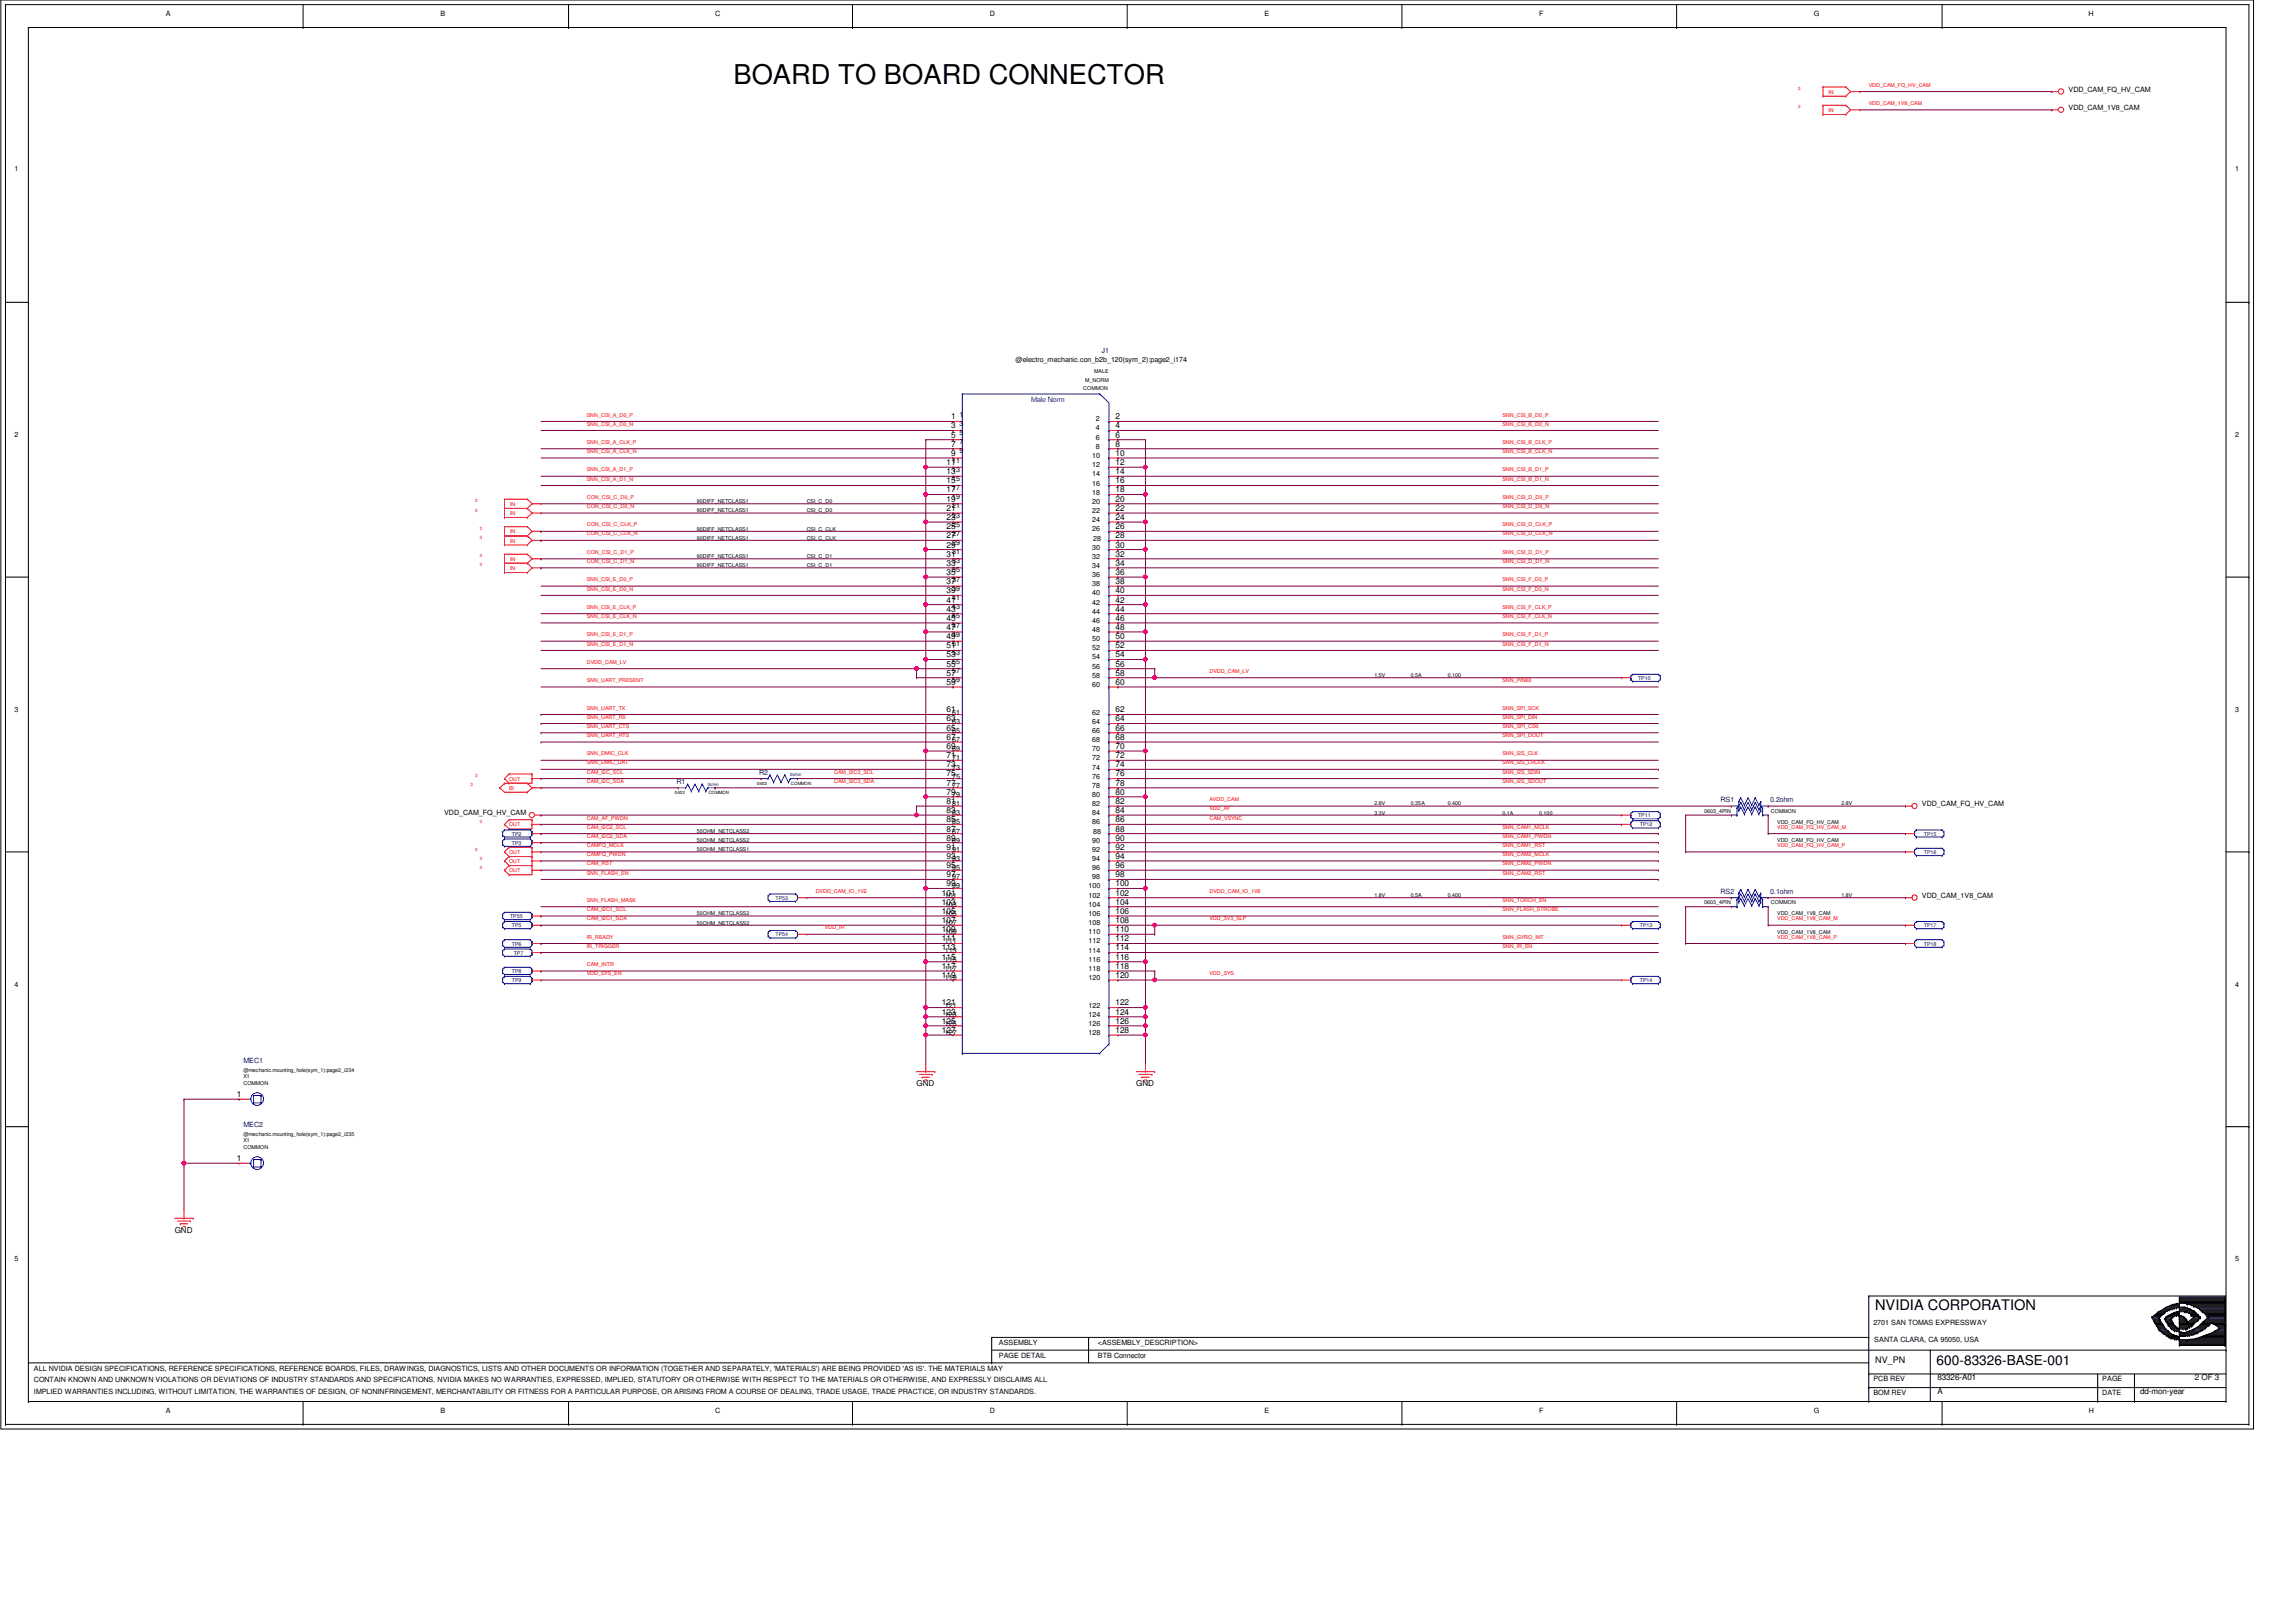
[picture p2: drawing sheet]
<svg xmlns="http://www.w3.org/2000/svg" width="420mm" height="297mm" viewBox="0 0 420 297" stroke-linecap="round" stroke-linejoin="round" font-family="sans-serif">
<defs><g id="words">
<text font-size="5" x="134.3" y="15.4">BOARD TO BOARD CONNECTOR</text>
<text font-size="2.7" x="343.3" y="239.8">NVIDIA CORPORATION</text>
<text font-size="2.5" x="354.5" y="249.9">600-83326-BASE-001</text>
<text font-size="1.7" x="343.3" y="249.4">NV_PN</text>
<g font-size="1.5">
<text x="174.1" y="76.8">1</text>
<text x="204.2" y="76.8">2</text>
<text x="174.1" y="78.4">3</text>
<text x="174.1" y="80.1">5</text>
<text x="174.1" y="81.7">7</text>
<text x="174.1" y="83.4">9</text>
<text x="204.2" y="78.4">4</text>
<text x="204.2" y="80.1">6</text>
<text x="204.2" y="81.7">8</text>
<text x="204.2" y="83.4">10</text>
<text x="173.3" y="85.1">11</text>
<text x="173.3" y="86.8">13</text>
<text x="173.3" y="88.5">15</text>
<text x="204.2" y="85.1">12</text>
<text x="204.2" y="86.8">14</text>
<text x="204.2" y="88.5">16</text>
<text x="173.3" y="90.1">17</text>
<text x="173.3" y="91.8">19</text>
<text x="173.3" y="93.5">21</text>
<text x="173.3" y="95.2">23</text>
<text x="204.2" y="90.1">18</text>
<text x="204.2" y="91.8">20</text>
<text x="204.2" y="93.5">22</text>
<text x="204.2" y="95.2">24</text>
<text x="173.3" y="96.9">25</text>
<text x="173.3" y="98.5">27</text>
<text x="173.3" y="100.2">29</text>
<text x="173.3" y="101.9">31</text>
<text x="204.2" y="96.9">26</text>
<text x="204.2" y="98.5">28</text>
<text x="204.2" y="100.2">30</text>
<text x="204.2" y="101.9">32</text>
<text x="173.3" y="103.5">33</text>
<text x="173.3" y="105.2">35</text>
<text x="173.3" y="106.9">37</text>
<text x="204.2" y="103.5">34</text>
<text x="204.2" y="105.2">36</text>
<text x="204.2" y="106.9">38</text>
<text x="173.3" y="108.6">39</text>
<text x="173.3" y="110.3">41</text>
<text x="173.3" y="111.9">43</text>
<text x="173.3" y="113.6">45</text>
<text x="204.2" y="108.6">40</text>
<text x="204.2" y="110.3">42</text>
<text x="204.2" y="111.9">44</text>
<text x="204.2" y="113.6">46</text>
<text x="173.3" y="115.3">47</text>
<text x="173.3" y="117">49</text>
<text x="173.3" y="118.7">51</text>
<text x="204.2" y="115.3">48</text>
<text x="204.2" y="117">50</text>
<text x="204.2" y="118.7">52</text>
<text x="173.3" y="120.3">53</text>
<text x="173.3" y="122">55</text>
<text x="173.3" y="123.7">57</text>
<text x="173.3" y="125.3">59</text>
<text x="204.2" y="120.3">54</text>
<text x="204.2" y="122">56</text>
<text x="204.2" y="123.7">58</text>
<text x="204.2" y="125.3">60</text>
<text x="173.3" y="130.4">61</text>
<text x="204.2" y="130.4">62</text>
<text x="173.3" y="132">63</text>
<text x="173.3" y="133.7">65</text>
<text x="173.3" y="135.4">67</text>
<text x="173.3" y="137.1">69</text>
<text x="204.2" y="132">64</text>
<text x="204.2" y="133.7">66</text>
<text x="204.2" y="135.4">68</text>
<text x="204.2" y="137.1">70</text>
<text x="173.3" y="138.8">71</text>
<text x="173.3" y="140.4">73</text>
<text x="173.3" y="142.1">75</text>
<text x="173.3" y="143.8">77</text>
<text x="204.2" y="138.8">72</text>
<text x="204.2" y="140.4">74</text>
<text x="204.2" y="142.1">76</text>
<text x="204.2" y="143.8">78</text>
<text x="173.3" y="145.5">79</text>
<text x="173.3" y="147.2">81</text>
<text x="173.3" y="148.8">83</text>
<text x="204.2" y="145.5">80</text>
<text x="204.2" y="147.2">82</text>
<text x="204.2" y="148.8">84</text>
<text x="173.3" y="150.5">85</text>
<text x="173.3" y="152.2">87</text>
<text x="173.3" y="153.8">89</text>
<text x="173.3" y="155.5">91</text>
<text x="204.2" y="150.5">86</text>
<text x="204.2" y="152.2">88</text>
<text x="204.2" y="153.8">90</text>
<text x="204.2" y="155.5">92</text>
<text x="173.3" y="157.2">93</text>
<text x="173.3" y="158.9">95</text>
<text x="173.3" y="160.6">97</text>
<text x="204.2" y="157.2">94</text>
<text x="204.2" y="158.9">96</text>
<text x="204.2" y="160.6">98</text>
<text x="172.5" y="163.9">101</text>
<text x="172.5" y="165.6">103</text>
<text x="172.5" y="167.3">105</text>
<text x="173.3" y="162.2">99</text>
<text x="204.2" y="162.2">100</text>
<text x="204.2" y="163.9">102</text>
<text x="204.2" y="165.6">104</text>
<text x="204.2" y="167.3">106</text>
<text x="172.5" y="169">107</text>
<text x="172.5" y="170.6">109</text>
<text x="172.5" y="172.3">111</text>
<text x="172.5" y="173.9">113</text>
<text x="204.2" y="169">108</text>
<text x="204.2" y="170.6">110</text>
<text x="204.2" y="172.3">112</text>
<text x="204.2" y="173.9">114</text>
<text x="172.5" y="175.6">115</text>
<text x="172.5" y="177.3">117</text>
<text x="172.5" y="179">119</text>
<text x="204.2" y="175.6">116</text>
<text x="204.2" y="177.3">118</text>
<text x="204.2" y="179">120</text>
<text x="172.5" y="184">121</text>
<text x="172.5" y="185.7">123</text>
<text x="204.2" y="184">122</text>
<text x="204.2" y="185.7">124</text>
<text x="172.5" y="187.4">125</text>
<text x="172.5" y="189.1">127</text>
<text x="204.2" y="187.4">126</text>
<text x="204.2" y="189.1">128</text>
<text x="43.4" y="200.8">1</text>
<text x="167.8" y="198.8">GND</text>
<text x="208" y="198.8">GND</text>
<text x="43.4" y="212.5">1</text>
<text x="32" y="225.6">GND</text>
<text x="354.7" y="252.6">83326-A01</text>
<text x="354.7" y="255.1">A</text>
<text x="391.8" y="255.1">dd-mon-year</text>
<text x="401.8" y="252.6">2 OF 3</text>
</g>
<g font-size="1.3">
<text x="30.3" y="2.9">A</text>
<text x="80.6" y="2.9">B</text>
<text x="130.9" y="2.9">C</text>
<text x="181.2" y="2.9">D</text>
<text x="231.5" y="2.9">E</text>
<text x="281.8" y="2.9">F</text>
<text x="332.1" y="2.9">G</text>
<text x="382.4" y="2.9">H</text>
<text x="378.7" y="16.8">VDD_CAM_FQ_HV_CAM</text>
<text x="378.7" y="20.1">VDD_CAM_1V8_CAM</text>
<text x="2.7" y="31.4">1</text>
<text x="409.2" y="31.4">1</text>
<text x="185.9" y="66.2">@electro_mechanic.con_b2b_120(sym_2):page2_i174</text>
<text x="175.7" y="76.3">1</text>
<text x="175.7" y="78">3</text>
<text x="200.6" y="77.1">2</text>
<text x="2.7" y="80">2</text>
<text x="175.7" y="79.6">5</text>
<text x="175.7" y="81.3">7</text>
<text x="175.7" y="83">9</text>
<text x="200" y="83.8">10</text>
<text x="200.6" y="78.8">4</text>
<text x="200.6" y="80.5">6</text>
<text x="200.6" y="82.2">8</text>
<text x="409.2" y="80">2</text>
<text x="174.3" y="84.7">11</text>
<text x="174.3" y="86.4">13</text>
<text x="174.3" y="88">15</text>
<text x="174.3" y="89.7">17</text>
<text x="200" y="85.5">12</text>
<text x="200" y="87.2">14</text>
<text x="200" y="88.9">16</text>
<text x="174.3" y="91.4">19</text>
<text x="174.3" y="93">21</text>
<text x="174.3" y="94.7">23</text>
<text x="200" y="90.6">18</text>
<text x="200" y="92.2">20</text>
<text x="200" y="93.9">22</text>
<text x="200" y="95.5">24</text>
<text x="174.3" y="96.4">25</text>
<text x="174.3" y="98.1">27</text>
<text x="174.3" y="99.7">29</text>
<text x="174.3" y="101.4">31</text>
<text x="200" y="97.2">26</text>
<text x="200" y="100.6">30</text>
<text x="200.1" y="98.9">28</text>
<text x="174.3" y="103.1">33</text>
<text x="174.3" y="104.8">35</text>
<text x="174.3" y="106.5">37</text>
<text x="200" y="102.3">32</text>
<text x="200" y="103.9">34</text>
<text x="200" y="105.6">36</text>
<text x="200" y="107.3">38</text>
<text x="174.3" y="108.1">39</text>
<text x="174.3" y="109.8">41</text>
<text x="174.3" y="111.5">43</text>
<text x="174.3" y="113.2">45</text>
<text x="200" y="109">40</text>
<text x="200" y="110.7">42</text>
<text x="200" y="112.3">44</text>
<text x="174.3" y="114.9">47</text>
<text x="174.3" y="116.5">49</text>
<text x="174.3" y="118.2">51</text>
<text x="174.3" y="119.9">53</text>
<text x="200" y="114">46</text>
<text x="200" y="115.7">48</text>
<text x="200" y="117.3">50</text>
<text x="200" y="119">52</text>
<text x="174.3" y="121.5">55</text>
<text x="174.3" y="123.2">57</text>
<text x="174.3" y="124.9">59</text>
<text x="200" y="120.7">54</text>
<text x="200" y="122.4">56</text>
<text x="200" y="124.1">58</text>
<text x="200" y="125.7">60</text>
<text x="2.7" y="130.3">3</text>
<text x="174.3" y="130.8">61</text>
<text x="200" y="130.8">62</text>
<text x="409.2" y="130.3">3</text>
<text x="174.3" y="132.5">63</text>
<text x="174.3" y="134.1">65</text>
<text x="174.3" y="135.8">67</text>
<text x="174.3" y="137.5">69</text>
<text x="200" y="132.5">64</text>
<text x="200" y="134.1">66</text>
<text x="200" y="135.8">68</text>
<text x="200" y="137.5">70</text>
<text x="174.3" y="139.1">71</text>
<text x="174.3" y="140.8">73</text>
<text x="174.3" y="142.5">75</text>
<text x="200" y="139.1">72</text>
<text x="200" y="140.8">74</text>
<text x="200" y="142.5">76</text>
<text x="81.3" y="149.2">VDD_CAM_FQ_HV_CAM</text>
<text x="174.3" y="144.2">77</text>
<text x="174.3" y="145.8">79</text>
<text x="174.3" y="147.5">81</text>
<text x="174.3" y="149.2">83</text>
<text x="200" y="144.2">78</text>
<text x="200" y="145.8">80</text>
<text x="200" y="147.5">82</text>
<text x="200" y="149.2">84</text>
<text x="351.9" y="147.5">VDD_CAM_FQ_HV_CAM</text>
<text x="174.3" y="150.9">85</text>
<text x="174.3" y="152.6">87</text>
<text x="174.3" y="154.2">89</text>
<text x="174.3" y="155.9">91</text>
<text x="200" y="150.9">86</text>
<text x="200" y="154.2">90</text>
<text x="200" y="155.9">92</text>
<text x="200.1" y="152.6">88</text>
<text x="174.3" y="157.6">93</text>
<text x="174.3" y="159.3">95</text>
<text x="174.3" y="161">97</text>
<text x="200" y="157.6">94</text>
<text x="200" y="159.3">96</text>
<text x="200" y="161">98</text>
<text x="173" y="164.3">101</text>
<text x="173" y="166">103</text>
<text x="173" y="167.6">105</text>
<text x="174.3" y="162.6">99</text>
<text x="199.3" y="162.6">100</text>
<text x="199.3" y="164.3">102</text>
<text x="199.3" y="166">104</text>
<text x="199.3" y="167.6">106</text>
<text x="351.9" y="164.3">VDD_CAM_1V8_CAM</text>
<text x="173" y="169.3">107</text>
<text x="173" y="171">109</text>
<text x="173" y="172.7">111</text>
<text x="199.3" y="169.3">108</text>
<text x="199.3" y="171">110</text>
<text x="199.3" y="172.7">112</text>
<text x="173" y="174.4">113</text>
<text x="173" y="176">115</text>
<text x="173" y="177.7">117</text>
<text x="173" y="179.4">119</text>
<text x="199.3" y="174.4">114</text>
<text x="199.3" y="176">116</text>
<text x="199.3" y="177.7">118</text>
<text x="199.3" y="179.4">120</text>
<text x="2.7" y="180.6">4</text>
<text x="173" y="184.4">121</text>
<text x="199.3" y="184.4">122</text>
<text x="409.2" y="180.6">4</text>
<text x="173" y="186.1">123</text>
<text x="173" y="187.7">125</text>
<text x="173" y="189.4">127</text>
<text x="199.3" y="186.1">124</text>
<text x="199.3" y="187.7">126</text>
<text x="199.3" y="189.4">128</text>
<text x="2.7" y="230.8">5</text>
<text x="409.2" y="230.8">5</text>
<text x="343" y="242.6">2701 SAN TOMAS EXPRESSWAY</text>
<text x="343.1" y="245.6">SANTA CLARA, CA 95050, USA</text>
<text x="6.2" y="251">ALL NVIDIA DESIGN SPECIFICATIONS, REFERENCE SPECIFICATIONS, REFERENCE BOARDS, FILES, DRAWINGS, DIAGNOSTICS, LISTS AND OTHER DOCUMENTS OR INFORMATION (TOGETHER AND SEPARATELY, 'MATERIALS') ARE BEING PROVIDED 'AS IS'. THE MATERIALS MAY</text>
<text x="182.9" y="248.5">PAGE DETAIL</text>
<text x="182.9" y="246.1">ASSEMBLY</text>
<text x="201" y="246.1">&lt;ASSEMBLY_DESCRIPTION&gt;</text>
<text x="201" y="248.5">BTB Connector</text>
<text x="6.2" y="253">CONTAIN KNOWN AND UNKNOWN VIOLATIONS OR DEVIATIONS OF INDUSTRY STANDARDS AND SPECIFICATIONS. NVIDIA MAKES NO WARRANTIES, EXPRESSED, IMPLIED, STATUTORY OR OTHERWISE WITH RESPECT TO THE MATERIALS OR OTHERWISE, AND EXPRESSLY DISCLAIMS ALL</text>
<text x="6.2" y="255.1">IMPLIED WARRANTIES INCLUDING, WITHOUT LIMITATION, THE WARRANTIES OF DESIGN, OF NONINFRINGEMENT, MERCHANTABILITY OR FITNESS FOR A PARTICULAR PURPOSE, OR ARISING FROM A COURSE OF DEALING, TRADE USAGE, TRADE PRACTICE, OR INDUSTRY STANDARDS.</text>
<text x="343" y="255.3">BOM REV</text>
<text x="343" y="252.8">PCB REV</text>
<text x="384.9" y="255.3">DATE</text>
<text x="384.9" y="252.8">PAGE</text>
<text x="30.3" y="258.5">A</text>
<text x="80.6" y="258.5">B</text>
<text x="130.9" y="258.5">C</text>
<text x="181.2" y="258.5">D</text>
<text x="231.5" y="258.5">E</text>
<text x="281.8" y="258.5">F</text>
<text x="332.1" y="258.5">G</text>
<text x="382.4" y="258.5">H</text>
</g>
<g font-size="1.3" fill="#000080">
<text x="201.7" y="64.6">J1</text>
<text x="123.9" y="143.5">R1</text>
<text x="139" y="141.8">R2</text>
<text x="315" y="146.9">RS1</text>
<text x="324.1" y="146.9">0.2ohm</text>
<text x="315" y="163.6">RS2</text>
<text x="324.1" y="163.6">0.1ohm</text>
<text x="44.6" y="194.5">MEC1</text>
<text x="44.6" y="206.2">MEC2</text>
</g>
<text font-size="1.3" fill="#00f" x="188.8" y="73.6">Male Norm</text>
<g font-size="1" fill="#f00">
<text x="334.8" y="17.1">IN</text>
<text x="342.1" y="15.9">VDD_CAM_FQ_HV_CAM</text>
<text x="334.8" y="20.5">IN</text>
<text x="342.1" y="19.2">VDD_CAM_1V8_CAM</text>
<text x="107.4" y="77.9">SNN_CSI_A_D0_N</text>
<text x="107.4" y="76.2">SNN_CSI_A_D0_P</text>
<text x="275.1" y="77.9">SNN_CSI_B_D0_N</text>
<text x="275.1" y="76.2">SNN_CSI_B_D0_P</text>
<text x="107.4" y="82.9">SNN_CSI_A_CLK_N</text>
<text x="107.4" y="81.2">SNN_CSI_A_CLK_P</text>
<text x="275.1" y="82.9">SNN_CSI_B_CLK_N</text>
<text x="275.1" y="81.2">SNN_CSI_B_CLK_P</text>
<text x="107.4" y="88">SNN_CSI_A_D1_N</text>
<text x="107.4" y="86.3">SNN_CSI_A_D1_P</text>
<text x="275.1" y="88">SNN_CSI_B_D1_N</text>
<text x="275.1" y="86.3">SNN_CSI_B_D1_P</text>
<text x="93.4" y="94.3">IN</text>
<text x="93.4" y="92.6">IN</text>
<text x="107.4" y="93">CON_CSI_C_D0_N</text>
<text x="107.4" y="91.3">CON_CSI_C_D0_P</text>
<text x="275.1" y="93">SNN_CSI_D_D0_N</text>
<text x="275.1" y="91.3">SNN_CSI_D_D0_P</text>
<text x="93.4" y="99.3">IN</text>
<text x="93.4" y="97.6">IN</text>
<text x="107.4" y="98">CON_CSI_C_CLK_N</text>
<text x="107.4" y="96.4">CON_CSI_C_CLK_P</text>
<text x="107.4" y="101.4">CON_CSI_C_D1_P</text>
<text x="275.1" y="98">SNN_CSI_D_CLK_N</text>
<text x="275.1" y="96.4">SNN_CSI_D_CLK_P</text>
<text x="275.1" y="101.4">SNN_CSI_D_D1_P</text>
<text x="93.4" y="104.3">IN</text>
<text x="93.4" y="102.7">IN</text>
<text x="107.4" y="103">CON_CSI_C_D1_N</text>
<text x="107.4" y="106.4">SNN_CSI_E_D0_P</text>
<text x="275.1" y="103">SNN_CSI_D_D1_N</text>
<text x="275.1" y="106.4">SNN_CSI_F_D0_P</text>
<text x="107.4" y="113.1">SNN_CSI_E_CLK_N</text>
<text x="107.4" y="111.4">SNN_CSI_E_CLK_P</text>
<text x="107.4" y="108.1">SNN_CSI_E_D0_N</text>
<text x="275.1" y="113.1">SNN_CSI_F_CLK_N</text>
<text x="275.1" y="111.4">SNN_CSI_F_CLK_P</text>
<text x="275.1" y="108.1">SNN_CSI_F_D0_N</text>
<text x="107.4" y="118.2">SNN_CSI_E_D1_N</text>
<text x="107.4" y="116.5">SNN_CSI_E_D1_P</text>
<text x="275.1" y="118.2">SNN_CSI_F_D1_N</text>
<text x="275.1" y="116.5">SNN_CSI_F_D1_P</text>
<text x="107.4" y="121.5">DVDD_CAM_LV</text>
<text x="107.4" y="124.8">SNN_UART_PRESENT</text>
<text x="221.4" y="123.1">DVDD_CAM_LV</text>
<text x="275.1" y="124.8">SNN_PIN60</text>
<text x="107.4" y="131.5">SNN_UART_RX</text>
<text x="107.4" y="129.9">SNN_UART_TX</text>
<text x="275.1" y="131.5">SNN_SPI_DIN</text>
<text x="275.1" y="129.9">SNN_SPI_SCK</text>
<text x="107.4" y="133.2">SNN_UART_CTS</text>
<text x="107.4" y="134.9">SNN_UART_RTS</text>
<text x="275.1" y="133.2">SNN_SPI_CS0</text>
<text x="275.1" y="134.9">SNN_SPI_DOUT</text>
<text x="93.2" y="142.9">OUT</text>
<text x="107.4" y="141.6">CAM_I2C_SCL</text>
<text x="107.4" y="143.3">CAM_I2C_SDA</text>
<text x="107.4" y="138.3">SNN_DMIC_CLK</text>
<text x="107.4" y="139.9">SNN_DMIC_DAT</text>
<text x="152.7" y="141.6">CAM_I2C3_SCL</text>
<text x="152.7" y="143.3">CAM_I2C3_SDA</text>
<text x="275.1" y="138.3">SNN_I2S_CLK</text>
<text x="275.1" y="139.9">SNN_I2S_LRCLK</text>
<text x="275.1" y="141.6">SNN_I2S_SDIN</text>
<text x="275.1" y="143.3">SNN_I2S_SDOUT</text>
<text x="93.2" y="144.6">BI</text>
<text x="107.4" y="150">CAM_AF_PWDN</text>
<text x="221.4" y="146.6">AVDD_CAM</text>
<text x="221.4" y="150">CAM_VSYNC</text>
<text x="221.4" y="148.3">VDD_AF</text>
<text x="93.2" y="151.3">OUT</text>
<text x="107.4" y="155">CAMFQ_MCLK</text>
<text x="107.4" y="151.7">CAM_I2C2_SCL</text>
<text x="107.4" y="153.3">CAM_I2C2_SDA</text>
<text x="275.1" y="151.7">SNN_CAM1_MCLK</text>
<text x="275.1" y="153.3">SNN_CAM1_PWDN</text>
<text x="275.1" y="155">SNN_CAM1_RST</text>
<text x="325.4" y="151.7">VDD_CAM_FQ_HV_CAM_M</text>
<text x="325.4" y="155">VDD_CAM_FQ_HV_CAM_P</text>
<text x="93.2" y="159.6">OUT</text>
<text x="93.2" y="158">OUT</text>
<text x="93.2" y="156.3">OUT</text>
<text x="107.4" y="156.7">CAMFQ_PWDN</text>
<text x="107.4" y="158.4">CAM_RST</text>
<text x="107.4" y="160.1">SNN_FLASH_EN</text>
<text x="275.1" y="156.7">SNN_CAM2_MCLK</text>
<text x="275.1" y="158.4">SNN_CAM2_PWDN</text>
<text x="275.1" y="160.1">SNN_CAM2_RST</text>
<text x="107.4" y="166.8">CAM_I2C1_SCL</text>
<text x="107.4" y="165.1">SNN_FLASH_MASK</text>
<text x="149.3" y="163.4">DVDD_CAM_IO_1V2</text>
<text x="221.4" y="163.4">DVDD_CAM_IO_1V8</text>
<text x="275.1" y="166.8">SNN_FLASH_STROBE</text>
<text x="275.1" y="165.1">SNN_TORCH_EN</text>
<text x="107.4" y="168.4">CAM_I2C1_SDA</text>
<text x="107.4" y="171.8">IR_READY</text>
<text x="107.4" y="173.4">IR_TRIGGER</text>
<text x="151" y="170.1">VDD_IR</text>
<text x="221.4" y="168.4">VDD_3V3_SLP</text>
<text x="275.1" y="171.8">SNN_GYRO_INT</text>
<text x="275.1" y="173.4">SNN_IR_EN</text>
<text x="325.4" y="168.4">VDD_CAM_1V8_CAM_M</text>
<text x="325.4" y="171.8">VDD_CAM_1V8_CAM_P</text>
<text x="107.4" y="176.8">CAM_INTR</text>
<text x="107.4" y="178.5">VDD_SYS_EN</text>
<text x="221.4" y="178.5">VDD_SYS</text>
</g>
<g font-size="1">
<text x="198.3" y="71.5">COMMON</text>
<text x="198.7" y="70">M_NORM</text>
<text x="200.3" y="68.3">MALE</text>
<text x="127.6" y="93.8">90DIFF_NETCLASS1</text>
<text x="127.6" y="92.1">90DIFF_NETCLASS1</text>
<text x="147.7" y="92.1">CSI_C_D0</text>
<text x="147.7" y="93.8">CSI_C_D0</text>
<text x="127.6" y="98.8">90DIFF_NETCLASS1</text>
<text x="127.6" y="97.1">90DIFF_NETCLASS1</text>
<text x="147.7" y="98.8">CSI_C_CLK</text>
<text x="147.7" y="97.1">CSI_C_CLK</text>
<text x="127.6" y="103.8">90DIFF_NETCLASS1</text>
<text x="127.6" y="102.2">90DIFF_NETCLASS1</text>
<text x="147.7" y="103.8">CSI_C_D1</text>
<text x="147.7" y="102.2">CSI_C_D1</text>
<text x="251.6" y="124">1.5V</text>
<text x="258.3" y="124">0.5A</text>
<text x="265" y="124">0.100</text>
<text x="251.6" y="149.1">3.3V</text>
<text x="251.6" y="147.4">2.8V</text>
<text x="258.3" y="147.4">0.35A</text>
<text x="265" y="147.4">0.400</text>
<text x="275.1" y="149.1">0.1A</text>
<text x="281.8" y="149.1">0.100</text>
<text x="312" y="148.8">0603_4PIN</text>
<text x="324.2" y="148.8">COMMON</text>
<text x="337.1" y="147.4">2.8V</text>
<text x="127.6" y="155.8">50OHM_NETCLASS1</text>
<text x="127.6" y="152.4">50OHM_NETCLASS2</text>
<text x="127.6" y="154.1">50OHM_NETCLASS2</text>
<text x="325.4" y="150.7">VDD_CAM_FQ_HV_CAM</text>
<text x="325.4" y="154.1">VDD_CAM_FQ_HV_CAM</text>
<text x="127.6" y="167.5">50OHM_NETCLASS2</text>
<text x="251.6" y="164.2">1.8V</text>
<text x="258.3" y="164.2">0.5A</text>
<text x="265" y="164.2">0.400</text>
<text x="312" y="165.5">0603_4PIN</text>
<text x="324.2" y="165.5">COMMON</text>
<text x="325.4" y="167.5">VDD_CAM_1V8_CAM</text>
<text x="337.1" y="164.2">1.8V</text>
<text x="127.6" y="169.2">50OHM_NETCLASS2</text>
<text x="325.4" y="170.9">VDD_CAM_1V8_CAM</text>
<text x="44.6" y="196.2">@mechanic.mounting_hole(sym_1):page2_i234</text>
<text x="44.6" y="197.4">X1</text>
<text x="44.6" y="198.5">COMMON</text>
<text x="44.6" y="209.1">X1</text>
<text x="44.6" y="207.9">@mechanic.mounting_hole(sym_1):page2_i235</text>
<text x="44.6" y="210.3">COMMON</text>
</g>
<g font-size="1" fill="#000080">
<text x="299.9" y="124.5">TP10</text>
<text x="299.9" y="149.6">TP11</text>
<text x="93.7" y="154.6">TP3</text>
<text x="93.7" y="153">TP2</text>
<text x="300.2" y="151.3">TP12</text>
<text x="352.2" y="153">TP15</text>
<text x="352.2" y="156.3">TP16</text>
<text x="142" y="164.7">TP53</text>
<text x="93.4" y="168">TP55</text>
<text x="93.7" y="173.1">TP6</text>
<text x="93.7" y="169.7">TP5</text>
<text x="142" y="171.4">TP54</text>
<text x="300.2" y="169.7">TP13</text>
<text x="352.2" y="173.1">TP18</text>
<text x="352.2" y="169.7">TP17</text>
<text x="93.7" y="179.7">TP9</text>
<text x="93.7" y="178.1">TP8</text>
<text x="94.1" y="174.8">TP7</text>
<text x="300.2" y="179.7">TP14</text>
</g>
<g font-size=".8" fill="#f00">
<text x="329.2" y="16.5">3</text>
<text x="329.2" y="19.9">3</text>
<text x="87" y="93.6">3</text>
<text x="87" y="91.9">3</text>
<text x="87.8" y="98.7">3</text>
<text x="87.8" y="97">3</text>
<text x="87.8" y="103.7">3</text>
<text x="87.8" y="102">3</text>
<text x="86.1" y="143.9">3</text>
<text x="87" y="142.2">3</text>
<text x="87" y="155.7">3</text>
<text x="87.8" y="150.6">3</text>
<text x="87.8" y="159">3</text>
<text x="87.8" y="157.4">3</text>
</g>
<g font-size=".8" fill="#000080">
<text x="129.6" y="143.8">0ohm</text>
<text x="144.7" y="142.1">0ohm</text>
</g>
<g font-size=".8">
<text x="138.6" y="143.6">0402</text>
<text x="144.8" y="143.6">COMMON</text>
<text x="123.6" y="145.3">0402</text>
<text x="129.7" y="145.3">COMMON</text>
</g>
<text font-size=".5" fill="#fff" x="211.7" y="123.5">DVDD_CAM_LV</text>
</g></defs>
<g fill="none" stroke="#000" stroke-width=".18">
<path d="M.2 0h412.4v261.5h-412.4zM1 .8h.1M1 .8h410.7v259.9M1 .8v259.9M5.2 5h.1M5.2 5h402.3v251.5M5.2 5v251.5M55.5 5h.1M55.5 .8v4.2M104.1 5h.1M104.1 .8v4.2M156.1 5h.1"/>
<path d="M156.1 .8v4.2M206.4 5h.1M206.4 .8v4.2M256.7 5h.1M256.7 .8v4.2M306.9 5h.1M306.9 .8v4.2M355.5 5h.1M355.5 .8v4.2M1 55.3h4.2M5.2 55.3h.1M407.5 55.3h4.2"/>
<path d="M411.7 55.3h.1M1 105.6h4.2M5.2 105.6h.1M407.5 105.6h4.2M411.7 105.6h.1M1 155.9h4.2M5.2 155.9h.1M407.5 155.9h4.2M411.7 155.9h.1M1 206.2h4.2M5.2 206.2h.1M407.5 206.2h4.2"/>
<path d="M411.7 206.2h.1M342.1 237.2h.1M342.1 237.2h65.4M342.1 237.2v19.3M395.5 239.9h1.3M395.6 239.9h.1M395.6 239.9l-.5 .2M395.8 239.7h1.3M396.1 239.6h.1M396.1 239.6h1.7M396.1 239.6l-.5 .3M396.3 239.4h2.2"/>
<path d="M396.4 239.4h.1M396.4 239.4l-.3 .2M396.6 239.2h.1M396.6 239.2l-.2 .2M396.8 239.9h.1M396.8 239.2h3.2M397.1 239.7h.1M397.1 239.1h.1M397.1 239.1h1.9M397.1 239.1l-.5 .1M397.5 239.6h.1M397.5 238.9h.1"/>
<path d="M397.5 238.9h1.5M397.5 239.6l-1.1 .5M397.8 238.7h.1M397.8 239.6h.1M397.8 238.7h1.2M397.8 238.7l-.7 .4M398.1 239.4h.1M398.1 238.7h.1M398.1 239.4l-.3 .2M398.5 238.5h.1M398.5 239.4h.1M398.5 238.5h8.9"/>
<path d="M398.5 238.5l-.4 .2M398.6 238.5h.1M399 238.7h.1M399 238.9h.1M399 239.1h.1M399 239.2h.1M399 238.5h.1M399 238.2h8.4M399 237.5h8.4M399 238.4h8.4M399 237.9h8.4M399 237.7h8.4"/>
<path d="M399 238h8.4M399 239.9h2.5M399 239.6h2M399 239.4h1.5M399 239.7h2.1M399 239.2l-.5 .2M399.7 239.2h.1M400 239.2h.1M400 239.2l.5 .2M400.3 238.5h.1M400.3 238.5l.2 .2M400.5 239.4h.1"/>
<path d="M400.5 238.7h.1M400.5 238.7h6.9M400.5 239.4l.3 .2M400.8 239.6h.1M401 238.7h.1M401 239.6h.1M401 238.7l1.7 .9M401 239.6l.1 .1M401.1 239.7h.1M401.1 239.7l.5 .2M401.3 238.9h.1M401.3 238.9h6.1"/>
<path d="M401.5 239.9h.1M401.6 239.1h.1M401.6 239.9h.1M401.6 239.1h5.8M401.6 239.9l.7 .7M402 239.2h5.4M402.3 239.4h5.1M402.7 239.6h.1M402.7 239.6h4.7M402.7 239.6l.5 .5M402.8 239.7h4.6M403 239.9h.1"/>
<path d="M403.2 239.9h4.2M407.4 238.7h.1M407.4 238.5h.1M407.4 239.1h.1M407.4 238.9h.1M407.4 238.2h.1M407.4 237.5h.1M407.4 238.4h.1M407.4 237.9h.1M407.4 237.7h.1M407.4 238h.1M407.4 239.9h.1"/>
<path d="M407.4 239.6h.1M407.4 239.4h.1M407.4 239.7h.1M407.4 239.2h.1M407.4 237.4h.1M407.4 237.4h-8.4v8.9M407.4 237.4v8.9M5.2 256.5h.1M5.2 249.4h.1M5.2 256.5h402.3M5.2 249.4h336.9M55.5 256.5v4.2"/>
<path d="M104.1 256.5v4.2M156.1 256.5v4.2M181.6 249.4h.1M181.6 247.1h225.9M199.3 244.8h.1M199.3 244.8v4.6M206.4 256.5v4.2M256.7 256.5v4.2M306.9 256.5v4.2M342.1 254h.1M342.1 251.5h.1M342.1 244.8h.1"/>
<path d="M342.1 256.5h.1M342.1 244.8h-160.5v4.6M342.1 254h65.4M342.1 251.5h65.4M353.4 247.1h.1M353.4 247.1v9.4M355.5 256.5v4.2M384 256.5h.1M384 251.5v5M390.8 256.5h.1M390.8 251.5v5M393.9 241h.1"/>
<path d="M393.9 241h1.4M393.9 241l.4 .7M394.1 241.4h1.2M394.1 241.2h1.2M394.3 241.7h.1M394.3 241.7h1.2M394.3 240.9h1.2M394.3 241.6h1.2M394.3 241.7l.3 .5M394.5 242.1h.1M394.5 241.9h.1M394.5 240.7h1.1"/>
<path d="M394.5 241.9h1.1M394.5 242.1h1.1M394.6 242.2h.1M394.6 240.6h1.2M394.6 242.2h1.2M394.6 242.2l.2 .4M394.8 242.4h.1M394.8 242.6h.1M394.8 240.4h.1M394.8 240.4h1.2M394.8 242.6h1.2M394.8 242.4h1.2"/>
<path d="M394.8 240.4l-.9 .6M394.8 242.6l.3 .5M395 242.7h.1M395 240.2h1.3M395 242.7h1.1M395.1 243.1h.1M395.1 240.1h.1M395.1 242.9h.1M395.1 243.1h1.3M395.1 242.9h1.2M395.1 240.1l-.3 .3M395.1 243.1l.2 .3"/>
<path d="M395.3 241h.1M395.3 241.2h.1M395.3 241.4h.1M395.3 243.2h.1M395.3 243.4h.1M395.3 240.1h1.1M395.3 243.2h1.3M395.3 243.4l.5 .4M395.3 241v.4M395.3 241.4l.2 .2M395.5 240.9h.1M395.5 241.6h.1"/>
<path d="M395.5 241.7h.1M395.5 243.4h.1M395.5 243.4h1.1M395.5 240.9l-.2 .1M395.5 241.6v.1M395.5 241.7l.3 .5M395.6 240.7h.1M395.6 243.6h.1M395.6 243.6h1.3M395.8 240.6h.1M395.8 243.8h.1M395.8 242.2h.1"/>
<path d="M395.8 243.8h1.3M395.8 243.8l.3 .3M395.8 240.6l-.3 .3M395.8 242.2l.2 .2M396 240.4h.1M396 243.9h.1M396 242.4h.1M396 243.9h1.3M396 242.4l.3 .5M396.1 244.1h.1M396.1 240.4h.1M396.1 244.1l.5 .3"/>
<path d="M396.1 240.4l-.3 .2M396.3 240.2h.1M396.3 244.1h.1M396.3 241.4h.1M396.3 242.9h.1M396.3 241.4h1.2M396.3 244.1h1.2M396.3 242.9l.1 .3 .5 .4M396.4 241.7h.1M396.4 241.6h.1M396.4 241.4h.1M396.4 241.2h.1"/>
<path d="M396.4 240.1h.1M396.4 241.7h1.2M396.4 241.2h1.2M396.4 241.6h1.1M396.4 244.3h1.6M396.4 241.7l.2 .2M396.4 241.4v.3M396.4 241.2l-.1 .2M396.4 240.1l-.3 .3M396.6 241h.1M396.6 241.9h.1M396.6 244.4h.1"/>
<path d="M396.6 244.4h1.9M396.6 241.9h1M396.6 242.1h1.2M396.6 241.9l.3 .7M396.6 244.4l.3 .2M396.8 240.9h.1M396.8 240.9h1.3M396.8 242.2h1M396.9 242.6h.1M396.9 240.7h.1M396.9 244.6h.1M396.9 243.6h.1"/>
<path d="M396.9 242.6h1.2M396.9 242.4h1.1M396.9 242.6l.7 .6M396.9 240.7l-.3 .3M396.9 244.6l.2 .2M396.9 243.6l.6 .5M397.1 240.7h.1M397.1 244.8h.1M397.1 242.7h1.2M397.1 240.7h2.2M397.1 244.8l.4 .1M397.3 240.6h.1"/>
<path d="M397.3 242.9h1.2M397.3 244.8h1.7M397.5 241.6h.1M397.5 240.6h.1M397.5 243.1h.1M397.5 241.4h.1M397.5 244.9h.1M397.5 243.1h1.3M397.5 240.6h1.5M397.5 244.9h1.5M397.5 241.4l.1 .5M397.5 244.1l.3 .2"/>
<path d="M397.6 241.7h.1M397.6 243.2h.1M397.6 241.2h.1M397.6 240.4h.1M397.6 243.2h2.6M397.6 243.2l.5 .4M397.6 241.9l.2 .2M397.8 242.2h.1M397.8 242.1h.1M397.8 240.4h.1M397.8 241h.1M397.8 244.9h.1"/>
<path d="M397.8 244.3h.1M397.8 240.4h1.2M397.8 241h-1.4v.2M397.8 241l-.3 .4M397.8 242.1l.2 .3M397.8 244.9l.3 .2M398 244.3h.1M398 242.4h.1M398 243.4h.1M398 240.2h.1M398 242.6h.1M398 243.4h1"/>
<path d="M398 240.2l-1.1 .5M398 242.4v.2M398 242.6l.3 .1M398 244.3l.1 .1M398.1 242.6h.1M398.1 240.2h.1M398.1 243.6h.1M398.1 245.1h.1M398.1 244.4h.1M398.1 243.6h.9M398.1 240.2h.9M398.1 245.1h.9"/>
<path d="M398.3 244.4h.1M398.3 242.7h.1M398.3 242.7l.3 .4M398.5 243.6h.1M398.5 240.1h.1M398.5 240.7h.1M398.5 242.9h.1M398.5 245.1h.1M398.5 244.4h.1M398.5 240.1h3.1M398.5 243.6l.5 .2M398.5 240.1l-.5 .1"/>
<path d="M398.5 240.7l-.7 .3M398.5 245.1l.5 .1M398.5 244.4l.3 .2M398.6 240.1h.1M398.6 243.1h.1M398.6 243.1l.4 .1M398.8 243.1h.1M398.8 240.7h.1M398.8 244.6h.1M399 241.4h.1M399 241h.1M399 240.9h.1"/>
<path d="M399 244.6h.1M399 244.8h.1M399 244.9h.1M399 245.1h.1M399 243.6h.1M399 241.9h.1M399 243.2h.1M399 243.8h.1M399 240.1h.1M399 245.2h.1M399 242.1h.1M399 246.3h.1"/>
<path d="M399 243.8h.3M399 243.1h1.5M399 241.7h1.3M399 241.4h1.2M399 240.9h.7M399 242.6h2.3M399 241.2h1M399 241h.8M399 242.4h2.5M399 242.7h2.1M399 242.9h1.8M399 241.6h1.3"/>
<path d="M399 242.2h2.6M399 244.4h1.8M399 244.1h2.8M399 243.9h3.2M399 245.4h8.4M399 246.1h8.4M399 245.9h8.4M399 245.7h8.4M399 245.6h8.4M399 244.3h2.5M399 241.9h1.5M399 242.1h3"/>
<path d="M399 246.3h8.4M399 245.2h8.4M399.1 240.7h.1M399.3 243.8h.1M399.3 240.7h.1M399.3 243.8l.4 .1M399.3 240.7l.2 .2M399.5 240.9h.1M399.5 245.2h.1M399.7 243.9h.1M399.7 240.9h.1M399.7 243.2h.1"/>
<path d="M399.7 240.9l.1 .1M399.8 241h.1M399.8 241l.4 .4M400 241.2h.1M400 243.9h.1M400 240.1h.1M400.2 241.6h.1M400.2 241.4h.1M400.2 243.2h.1M400.2 241.4v.2M400.3 241.7h.1M400.3 243.8h.1"/>
<path d="M400.3 240.1h.1M400.3 243.1h.1M400.3 245.2h.1M400.3 241.6h.1M400.3 243.8h2.2M400.3 243.8l-.3 .1M400.3 240.1l.3 .1M400.3 243.1l-.1 .1M400.3 241.6l.2 .3M400.5 243.1h.1M400.5 241.9h.1M400.5 243.8h.1"/>
<path d="M400.5 242.1h.1M400.5 244.4h.1M400.5 244.4l-.5 .2h-3.1M400.5 241.9v.2M400.6 241.9h.1M400.6 240.2h.1M400.6 245.2h.1M400.6 240.2h1.4M400.6 241.9h1.6M400.6 240.2l.4 .2 .1 .3M400.8 242.9h.1M400.8 244.4h.1"/>
<path d="M400.8 243.6h.1M400.8 243.6h2M400.8 240.4h1.4M400.8 243.6l-.3 .2M400.8 242.9l-.3 .2M401 245.1h.1M401 241.7h1.3M401 245.1h6.4M401 242.7l-.2 .2M401 245.1l-.4 .1M401.1 242.7h.1M401.1 243.6h.1"/>
<path d="M401.1 240.7h.1M401.1 244.3h.1M401.1 240.6h1.4M401.1 241.6h1.4M401.1 240.7l.5 .3M401.1 244.3l-.3 .1M401.3 242.6h.1M401.3 244.3h.1M401.3 243.4h.1M401.3 241.4h1.2M401.3 240.7h1.2M401.3 243.4l-.2 .2"/>
<path d="M401.5 242.4h.1M401.5 244.3h.1M401.5 240.9h1.2M401.5 241.2h1.3M401.6 240.1h.1M401.6 242.2h.1M401.6 243.2h.1M401.6 241h.1M401.6 245.1h.1M401.6 241h1.2M401.6 243.2h1.7M401.6 241l-1.1 1.1"/>
<path d="M401.6 242.2l-.5 .5M401.8 244.1h.1M401.8 240.1h.1M401.8 244.1l-.3 .2M402 240.2h.1M402 243.1h1.7M402 244.9h5.4M402.2 240.4h.1M402.2 243.9h.1M402.2 242.9h1.6M402.3 241.7h.1M402.3 240.6h.1"/>
<path d="M402.3 242.9h.1M402.3 243.9h.1M402.3 242.9l-1 .5M402.3 241.7l-.7 .5M402.3 243.9l-.5 .2M402.5 243.8h.1M402.5 241.4h.1M402.5 240.7h.1M402.5 241.6h.1M402.5 240.6h.1M402.5 242.7h1.5M402.5 241.4l-.2 .3"/>
<path d="M402.5 240.7l.2 .2M402.5 240.6v.1M402.7 240.9h.1M402.7 241.2h.1M402.7 244.8h.1M402.7 242.6h1.7M402.7 244.8h4.7M402.7 241.2l-.2 .2M402.7 240.9l.1 .1M402.7 244.8l-1.1 .3M402.8 243.6h.1M402.8 241h.1"/>
<path d="M402.8 242.4h.1M402.8 241.2h.1M402.8 242.4h1.7M402.8 241v.2M403 243.4h.1M403 242.2h1.7M403 243.4l-.7 .5M403.2 243.4h.1M403.2 240.1h.1M403.2 244.6h4.2M403.2 240.1l.3 .1M403.3 243.2h.1"/>
<path d="M403.3 242.1h.1M403.3 241.9h.1M403.3 240.1h4.1M403.3 242.1h4.1M403.3 241.9l-1 1M403.5 241.9h.1M403.5 240.2h.1M403.5 244.4h.1M403.5 240.2h3.9M403.5 241.9h3.9M403.5 244.4l-.8 .4M403.5 240.2l.5 .7"/>
<path d="M403.7 243.1h.1M403.7 241.7h3.7M403.7 240.4h3.7M403.7 243.1l-.4 .3h-2M403.7 244.4h3.7M403.8 242.9h.1M403.8 240.6h3.6M403.8 241.6h3.6M404 242.7h.1M404 244.3h.1M404 240.9h.1M404 241.4h3.4"/>
<path d="M404 240.7h3.4M404 240.9l.4 .1M404.2 240.9h3.2M404.2 241.2h3.2M404.2 244.3h3.2M404.4 242.6h.1M404.4 241h.1M404.4 241h3M404.4 242.6l-.7 .5M404.4 241l-1.1 .9M404.5 242.4h.1M404.5 244.1h.1"/>
<path d="M404.5 244.1l-1 .3M404.7 242.2h.1M404.7 244.1h2.7M404.8 242.1h.1M404.8 242.1l.4 .1M404.8 242.1l-.4 .5M405 243.9h.1M405 243.9h2.4M405 243.9l-.5 .2M405.2 242.2h.1M405.2 242.2h2.2M405.2 242.2l1.1 .9"/>
<path d="M405.3 243.8h2.1M405.3 242.4h2.1M405.5 243.6h.1M405.5 243.6h1.9M405.5 243.6l-.5 .3M405.7 243.6h.1M405.7 242.6h1.7M405.8 243.4h1.6M406 242.7h1.4M406 243.2h1.4M406.3 243.1h.1M406.3 243.1h1.1"/>
<path d="M406.3 242.9h1.1M406.3 243.1l-.6 .5M407.4 242.4h.1M407.4 243.2h.1M407.4 242.7h.1M407.4 242.9h.1M407.4 243.4h.1M407.4 242.6h.1M407.4 242.2h.1M407.4 240.1h.1M407.4 240.9h.1M407.4 244.4h.1"/>
<path d="M407.4 244.1h.1M407.4 243.8h.1M407.4 243.9h.1M407.4 244.9h.1M407.4 244.8h.1M407.4 244.6h.1M407.4 245.1h.1M407.4 245.4h.1M407.4 246.1h.1M407.4 245.9h.1M407.4 245.7h.1M407.4 245.6h.1"/>
<path d="M407.4 246.3h.1M407.4 243.1h.1M407.4 243.6h.1M407.4 240.6h.1M407.4 240.7h.1M407.4 240.4h.1M407.4 240.2h.1M407.4 241.6h.1M407.4 241.2h.1M407.4 241.7h.1M407.4 241.4h.1M407.4 244.3h.1"/>
<path d="M407.5 247.1h.1M407.5 256.5h.1M1 260.7h.1M1 260.7h410.7M55.5 260.7h.1M104.1 260.7h.1M156.1 260.7h.1M206.4 260.7h.1M256.7 260.7h.1M306.9 260.7h.1M355.5 260.7h.1M411.7 260.7h.1"/>
</g>
<g fill="none" stroke="#f00" stroke-width=".18">
<path d="M333.7 19.3h.1M333.7 15.9h.1M333.7 17.6h.1M333.7 19.3h4.2M333.7 15.9v1.7M333.7 19.3v1.7M333.7 15.9h4.2M333.7 17.6h4.2M337.9 19.3h.1M337.9 17.6h.1M337.9 15.9h.1M337.9 19.3l.9 .8"/>
<path d="M337.9 15.9l.9 .9M338.8 16.8h.1M338.8 16.8h1.7M338.8 16.8l-.9 .8M340.5 16.8h.1M375.7 16.8h.1M375.7 16.8h1.1M333.7 21h.1M333.7 21h4.2M337.9 21h.1M338.8 20.1h.1M338.8 20.1h1.7"/>
<path d="M338.8 20.1l-.9 .9M340.5 20.1h.1M375.7 20.1h.1M375.7 20.1h1.1M174.5 77.1h.1M174.5 78.8h.1M174.5 77.1h1.7M174.5 78.8h1.7M203 77.1h1.7M203 78.8h1.7M204.7 77.1h.1M204.7 78.8h.1"/>
<path d="M92.4 98.1h.1M92.4 99.7h.1M92.4 96.4h.1M92.4 93h.1M92.4 94.7h.1M92.4 91.4h.1M92.4 91.4v3.3M92.4 96.4v3.3M92.4 98.1h4.2M92.4 99.7h4.2M92.4 96.4h4.2M92.4 93h4.2"/>
<path d="M92.4 94.7h4.2M92.4 91.4h4.2M96.6 99.7h.1M96.6 98.1h.1M96.6 96.4h.1M96.6 94.7h.1M96.6 93h.1M96.6 91.4h.1M96.6 98.1l.8 .8M96.6 96.4l.8 .8M96.6 93l.8 .9M96.6 91.4l.8 .8"/>
<path d="M97.4 98.9h.1M97.4 97.2h.1M97.4 93.9h.1M97.4 92.2h.1M97.4 98.9l-.8 .8M97.4 98.9h1.6M97.4 97.2l-.8 .9M97.4 97.2h1.6M97.4 93.9l-.8 .8M97.4 93.9h1.6M97.4 92.2l-.8 .8M97.4 92.2h1.6"/>
<path d="M99 98.9h.1M99 97.2h.1M99 93.9h.1M99 92.2h.1M174.5 80.5h.1M174.5 82.1h.1M174.5 83.8h.1M174.5 85.5h.1M174.5 87.2h.1M174.5 88.9h.1M174.5 90.5h.1M174.5 92.2h.1"/>
<path d="M174.5 93.9h.1M174.5 95.5h.1M174.5 97.2h.1M174.5 98.9h.1M174.5 98.9h1.7M174.5 97.2h1.7M174.5 93.9h1.7M174.5 92.2h1.7M174.5 80.5h1.7M174.5 82.1h1.7M174.5 83.8h1.7M174.5 85.5h1.7"/>
<path d="M174.5 87.2h1.7M174.5 88.9h1.7M174.5 90.5h1.7M174.5 95.5h1.7M203 98.9h1.7M203 97.2h1.7M203 93.9h1.7M203 92.2h1.7M203 80.5h1.7M203 82.1h1.7M203 83.8h1.7M203 85.5h1.7"/>
<path d="M203 87.2h1.7M203 88.9h1.7M203 90.5h1.7M203 95.5h1.7M204.7 80.5h.1M204.7 82.1h.1M204.7 83.8h.1M204.7 85.5h.1M204.7 87.2h.1M204.7 88.9h.1M204.7 90.5h.1M204.7 92.2h.1"/>
<path d="M204.7 93.9h.1M204.7 95.5h.1M204.7 97.2h.1M204.7 98.9h.1M92.4 103.1h.1M92.4 104.8h.1M92.4 101.4h.1M92.4 103.1h4.2M92.4 101.4v3.4M92.4 104.8h4.2M92.4 101.4h4.2M96.6 104.8h.1"/>
<path d="M96.6 103.1h.1M96.6 101.4h.1M96.6 103.1l.8 .8M96.6 101.4l.8 .9M97.4 103.9h.1M97.4 102.3h.1M97.4 103.9l-.8 .9M97.4 103.9h1.6M97.4 102.3l-.8 .8M97.4 102.3h1.6M99 103.9h.1M99 102.3h.1"/>
<path d="M174.5 100.6h.1M174.5 102.3h.1M174.5 103.9h.1M174.5 105.6h.1M174.5 107.3h.1M174.5 109h.1M174.5 110.7h.1M174.5 112.3h.1M174.5 114h.1M174.5 115.7h.1M174.5 117.3h.1M174.5 119h.1"/>
<path d="M174.5 103.9h1.7M174.5 102.3h1.7M174.5 100.6h1.7M174.5 105.6h1.7M174.5 107.3h1.7M174.5 109h1.7M174.5 110.7h1.7M174.5 112.3h1.7M174.5 114h1.7M174.5 115.7h1.7M174.5 117.3h1.7M174.5 119h1.7"/>
<path d="M203 103.9h1.7M203 102.3h1.7M203 100.6h1.7M203 105.6h1.7M203 107.3h1.7M203 109h1.7M203 110.7h1.7M203 112.3h1.7M203 114h1.7M203 115.7h1.7M203 117.3h1.7M203 119h1.7"/>
<path d="M204.7 100.6h.1M204.7 102.3h.1M204.7 103.9h.1M204.7 105.6h.1M204.7 107.3h.1M204.7 109h.1M204.7 110.7h.1M204.7 112.3h.1M204.7 114h.1M204.7 115.7h.1M204.7 117.3h.1M204.7 119h.1"/>
<path d="M174.5 120.7h.1M174.5 122.4h.1M174.5 124h.1M174.5 125.7h.1M174.5 130.8h.1M174.5 132.4h.1M174.5 134.1h.1M174.5 135.8h.1M174.5 137.5h.1M174.5 139.1h.1M174.5 124h1.7M174.5 120.7h1.7"/>
<path d="M174.5 122.4h1.7M174.5 125.7h1.7M174.5 130.8h1.7M174.5 132.4h1.7M174.5 134.1h1.7M174.5 135.8h1.7M174.5 137.5h1.7M174.5 139.1h1.7M203 124h1.7M203 120.7h1.7M203 122.4h1.7M203 125.7h1.7"/>
<path d="M203 130.8h1.7M203 132.4h1.7M203 134.1h1.7M203 135.8h1.7M203 137.5h1.7M203 139.1h1.7M204.7 120.7h.1M204.7 122.4h.1M204.7 124h.1M204.7 125.7h.1M204.7 130.8h.1M204.7 132.4h.1"/>
<path d="M204.7 134.1h.1M204.7 135.8h.1M204.7 137.5h.1M204.7 139.1h.1M296.9 124h.1M296.9 124h1.7M91.5 144.2h.1M91.5 144.2l.9 .8h4.2M92.4 159.3h.1M92.4 157.6h.1M92.4 155.9h.1M92.4 150.9h.1"/>
<path d="M92.4 143.3h.1M92.4 142.5h.1M92.4 159.3l.8 .8M92.4 157.6l.8 .8M92.4 155.9l.8 .9M92.4 150.9l.8 .8M92.4 143.3l-.9 .9M92.4 142.5l.8 .8M93.2 158.4h.1M93.2 156.8h.1M93.2 155.1h.1M93.2 150h.1"/>
<path d="M93.2 151.7h.1M93.2 141.6h.1M93.2 143.3h.1M93.2 158.4h4.2M93.2 158.4l-.8 .9M93.2 156.8h4.2M93.2 156.8l-.8 .8M93.2 155.1h4.2M93.2 155.1l-.8 .8M93.2 150h4.2M93.2 150l-.8 .9M93.2 141.6h4.2"/>
<path d="M93.2 141.6l-.8 .9M96.6 145h.1M96.6 143.3h.1M96.6 143.3l.8 .9M97.4 158.4h.1M97.4 159.3h.1M97.4 156.8h.1M97.4 157.6h.1M97.4 155.1h.1M97.4 155.9h.1M97.4 150h.1M97.4 150.9h.1"/>
<path d="M97.4 144.2h.1M97.4 141.6h.1M97.4 142.5h.1M97.4 141.6v1.7h-5M97.4 150v1.7h-4.2M97.4 155.1v5h-4.2M97.4 159.3h1.6M97.4 157.6h1.6M97.4 155.9h1.6M97.4 150.9h1.6M97.4 144.2h1.6M97.4 144.2l-.8 .8"/>
<path d="M97.4 142.5h1.6M97.4 152.6h1.6M97.4 154.2h1.6M97.9 149.2h1.1M99 149.2h.1M99 154.2h.1M99 152.6h.1M124.2 144.2h.1M130.9 144.2h.1M139.3 142.5h.1M146 142.5h.1M174.5 140.8h.1"/>
<path d="M174.5 142.5h.1M174.5 144.2h.1M174.5 145.8h.1M174.5 147.5h.1M174.5 149.2h.1M174.5 150.9h.1M174.5 152.6h.1M174.5 154.2h.1M174.5 155.9h.1M174.5 157.6h.1M174.5 159.3h.1M174.5 149.2h1.7"/>
<path d="M174.5 147.5h1.7M174.5 159.3h1.7M174.5 157.6h1.7M174.5 155.9h1.7M174.5 150.9h1.7M174.5 144.2h1.7M174.5 142.5h1.7M174.5 152.6h1.7M174.5 154.2h1.7M174.5 140.8h1.7M174.5 145.8h1.7M203 149.2h1.7"/>
<path d="M203 147.5h1.7M203 159.3h1.7M203 157.6h1.7M203 155.9h1.7M203 150.9h1.7M203 144.2h1.7M203 142.5h1.7M203 152.6h1.7M203 154.2h1.7M203 140.8h1.7M203 145.8h1.7M204.7 140.8h.1"/>
<path d="M204.7 142.5h.1M204.7 144.2h.1M204.7 145.8h.1M204.7 147.5h.1M204.7 149.2h.1M204.7 150.9h.1M204.7 152.6h.1M204.7 154.2h.1M204.7 155.9h.1M204.7 157.6h.1M204.7 159.3h.1M296.9 150.9h.1"/>
<path d="M296.9 149.2h.1M296.9 149.2h1.7M296.9 150.9h1.7M317 147.5h.1M317 149.2h.1M323.7 149.2h.1M323.7 147.5h.1M348.9 147.5h.1M348.9 155.9h.1M348.9 152.6h.1M348.9 147.5h1.1M348.9 155.9h1.6"/>
<path d="M348.9 152.6h1.6M93.2 160.1h.1M97.4 169.3h1.6M97.4 172.7h1.6M97.4 179.4h1.6M97.4 177.7h1.6M97.4 174.3h1.6M97.4 167.6h1.6M99 179.4h.1M99 177.7h.1M99 174.3h.1M99 172.7h.1"/>
<path d="M99 169.3h.1M99 167.6h.1M146 164.3h1.7M146 171h1.7M147.7 171h.1M147.7 164.3h.1M174.5 161h.1M174.5 162.6h.1M174.5 164.3h.1M174.5 165.9h.1M174.5 167.6h.1M174.5 169.3h.1"/>
<path d="M174.5 171h.1M174.5 172.7h.1M174.5 174.3h.1M174.5 176h.1M174.5 177.7h.1M174.5 179.4h.1M174.5 164.3h1.7M174.5 169.3h1.7M174.5 172.7h1.7M174.5 179.4h1.7M174.5 177.7h1.7M174.5 174.3h1.7"/>
<path d="M174.5 167.6h1.7M174.5 171h1.7M174.5 161h1.7M174.5 162.6h1.7M174.5 165.9h1.7M174.5 176h1.7M203 164.3h1.7M203 169.3h1.7M203 172.7h1.7M203 179.4h1.7M203 177.7h1.7M203 174.3h1.7"/>
<path d="M203 167.6h1.7M203 171h1.7M203 161h1.7M203 162.6h1.7M203 165.9h1.7M203 176h1.7M204.7 161h.1M204.7 162.6h.1M204.7 164.3h.1M204.7 165.9h.1M204.7 167.6h.1M204.7 169.3h.1"/>
<path d="M204.7 171h.1M204.7 172.7h.1M204.7 174.3h.1M204.7 176h.1M204.7 177.7h.1M204.7 179.4h.1M296.9 169.3h.1M296.9 179.4h.1M296.9 169.3h1.7M296.9 179.4h1.7M317 164.3h.1M317 165.9h.1"/>
<path d="M323.7 165.9h.1M323.7 164.3h.1M348.9 164.3h.1M348.9 172.7h.1M348.9 169.3h.1M348.9 164.3h1.1M348.9 169.3h1.6M348.9 172.7h1.6M167.8 196.1h3.3M168.3 196.6h2.3M168.8 197.1h.1M168.8 197.1h1.3"/>
<path d="M169.3 197.7h.4M169.5 196.1h.1M169.5 194.5v1.6M169.7 197.7h.1M170.6 196.6h.1M171.1 196.1h.1M174.5 184.4h.1M174.5 186.1h.1M174.5 187.7h.1M174.5 189.4h.1M174.5 184.4h1.7M174.5 186.1h1.7"/>
<path d="M174.5 187.7h1.7M174.5 189.4h1.7M203 184.4h1.7M203 186.1h1.7M203 187.7h1.7M203 189.4h1.7M204.7 184.4h.1M204.7 186.1h.1M204.7 187.7h.1M204.7 189.4h.1M208 196.1h3.4M208.5 196.6h2.4"/>
<path d="M209 197.1h.1M209 197.1h1.4M209.5 197.7h.4M209.7 196.1h.1M209.7 194.5v1.6M209.9 197.7h.1M210.9 196.6h.1M211.4 196.1h.1M43.8 212.9h.1M43.8 201.2h.1M43.8 212.9h1.6M43.8 201.2h1.6"/>
<path d="M32 223h3.4M32.5 223.5h2.4M33 224h.1M33 224h1.4M33.5 224.5h.4M33.7 223h.1M33.7 221.3v1.7M33.9 224.5h.1M34.9 223.5h.1M35.4 223h.1"/>
<circle cx="377.3" cy="16.7" r=".49"/>
<circle cx="377.3" cy="20.1" r=".49"/>
<circle cx="97.4" cy="149.2" r=".48"/>
<circle cx="350.5" cy="147.5" r=".48"/>
<circle cx="350.5" cy="164.3" r=".48"/>
</g>
<g fill="none" stroke="#00f" stroke-width=".18">
<path d="M176.2 78.8h.1M176.2 77.1h.1M176.2 72.1h.1M176.2 72.1h25.1M176.2 72.1v120.7M201.3 72.1h.1M201.3 72.1l1.7 1.6v117.4M203 77.1h.1M203 78.8h.1M176.2 80.5h.1M176.2 82.1h.1M176.2 83.8h.1"/>
<path d="M176.2 85.5h.1M176.2 87.2h.1M176.2 88.9h.1M176.2 90.5h.1M176.2 92.2h.1M176.2 93.9h.1M176.2 95.5h.1M176.2 97.2h.1M176.2 98.9h.1M203 80.5h.1M203 83.8h.1M203 82.1h.1"/>
<path d="M203 85.5h.1M203 87.2h.1M203 88.9h.1M203 92.2h.1M203 90.5h.1M203 97.2h.1M203 93.9h.1M203 95.5h.1M203 98.9h.1M176.2 100.6h.1M176.2 102.3h.1M176.2 105.6h.1"/>
<path d="M176.2 103.9h.1M176.2 110.7h.1M176.2 109h.1M176.2 107.3h.1M176.2 114h.1M176.2 112.3h.1M176.2 119h.1M176.2 117.3h.1M176.2 115.7h.1M203 100.6h.1M203 102.3h.1M203 103.9h.1"/>
<path d="M203 105.6h.1M203 107.3h.1M203 109h.1M203 110.7h.1M203 114h.1M203 112.3h.1M203 115.7h.1M203 117.3h.1M203 119h.1M176.2 122.4h.1M176.2 120.7h.1M176.2 130.8h.1"/>
<path d="M176.2 125.7h.1M176.2 124h.1M176.2 132.4h.1M176.2 135.8h.1M176.2 134.1h.1M176.2 139.1h.1M176.2 137.5h.1M203 120.7h.1M203 122.4h.1M203 130.8h.1M203 124h.1M203 125.7h.1"/>
<path d="M203 132.4h.1M203 135.8h.1M203 134.1h.1M203 137.5h.1M203 139.1h.1M298.6 124h.1M298.6 124.4h.1M298.6 124.4l.3 .3M298.9 124.7h.1M298.9 123.4h.1M298.9 123.4l-.3 .3v.7M298.9 124.7h4.7"/>
<path d="M298.9 123.4h4.7M303.6 124.7h.1M303.6 123.4h.1M303.6 123.4l.3 .3M303.9 124.4h.1M303.9 123.7h.1M303.9 123.7v.7M303.9 124.4l-.3 .3M92 154.6h.1M92 153.9h.1M92 152.9h.1M92 152.2h.1"/>
<path d="M92 152.2v.7M92 153.9v.7M92 154.6l.4 .3M92 152.9l.4 .3M92.4 154.9h.1M92.4 153.5h.1M92.4 153.2h.1M92.4 151.9h.1M92.4 153.2h4.7M92.4 151.9h4.7M92.4 154.9h4.7M92.4 153.5l-.4 .4"/>
<path d="M92.4 153.5h4.7M92.4 151.9l-.4 .3M97.1 154.9h.1M97.1 153.5h.1M97.1 153.2h.1M97.1 151.9h.1M97.1 153.5l.3 .4M97.1 151.9l.3 .3M97.4 154.2h.1M97.4 153.9h.1M97.4 152.6h.1M97.4 152.2h.1"/>
<path d="M97.4 152.2v.7l-.3 .3M97.4 153.9v.7l-.3 .3M124.2 144.2h.1M124.2 144.2h1.3M125.5 144.2h.1M125.9 143.5h.1M125.9 143.5l-.4 .7M125.9 143.5l.7 1.3M126.6 144.8h.1M126.6 144.8l.6-1.3 .7 1.3M127.9 144.8h.1M128.6 143.5h.1"/>
<path d="M128.6 143.5l.6 1.3M128.6 143.5l-.7 1.3M129.2 144.8h.1M129.6 144.2h.1M129.6 144.2h1.3M129.6 144.2l-.4 .6M130.9 144.2h.1M139.3 142.5h.1M139.3 142.5h1.3M140.6 142.5h.1M141 141.8h.1M141 141.8l-.4 .7"/>
<path d="M141 141.8l.6 1.4M141.6 143.2h.1M141.6 143.2l.7-1.4 .7 1.4M143 143.2h.1M143.7 141.8h.1M143.7 141.8l.6 1.4M143.7 141.8l-.7 1.4M144.3 143.2h.1M144.7 142.5h.1M144.7 142.5h1.3M144.7 142.5l-.4 .7M146 142.5h.1"/>
<path d="M176.2 140.8h.1M176.2 144.2h.1M176.2 142.5h.1M176.2 147.5h.1M176.2 145.8h.1M176.2 149.2h.1M176.2 150.9h.1M176.2 152.6h.1M176.2 155.9h.1M176.2 154.2h.1M176.2 159.3h.1M176.2 157.6h.1"/>
<path d="M203 140.8h.1M203 142.5h.1M203 145.8h.1M203 147.5h.1M203 149.2h.1M203 152.6h.1M203 150.9h.1M203 154.2h.1M203 155.9h.1M203 157.6h.1M203 159.3h.1M203 144.2h.1"/>
<path d="M298.6 150.9h.1M298.6 150.5h.1M298.6 149.2h.1M298.6 149.5h.1M298.6 150.5v.7l.3 .4M298.6 149.5l.3 .4M298.9 151.6h.1M298.9 150.2h.1M298.9 149.9h.1M298.9 148.5h.1M298.9 148.5l-.3 .3v.7M298.9 151.6h4.7"/>
<path d="M298.9 150.2l-.3 .3M298.9 150.2h4.7M298.9 149.9h4.7M298.9 148.5h4.7M303.6 151.6h.1M303.6 150.2h.1M303.6 149.9h.1M303.6 148.5h.1M303.6 150.2l.3 .3M303.6 148.5l.3 .3M303.9 151.2h.1M303.9 150.5h.1"/>
<path d="M303.9 149.5h.1M303.9 148.8h.1M303.9 148.8v.7M303.9 150.5v.7M303.9 151.2l-.3 .4M303.9 149.5l-.3 .4M317 147.5h.1M317 149.2h1M317 147.5h1.3M318 149.2h.1M318 147.9h.1M318 147.9v1.3"/>
<path d="M318.3 146.7h.1M318.3 148.4h.1M318.3 147.5h.1M318.3 146.7v1.7M318.3 147.5l-.3 .4M318.7 146h.1M318.7 147.7h.1M318.7 146.9h.1M318.7 146l-.4 .7M318.7 146l.7 1.4M318.7 147.7l-.4 .7M318.7 147.7l.7 1.3"/>
<path d="M318.7 146.9l-.4 .6M318.7 146.9l.7 1.3M319.4 147.4h.1M319.4 149h.1M319.4 148.2h.1M319.4 147.4l.6-1.4 .7 1.4M319.4 149l.6-1.3 .7 1.3M319.4 148.2l.6-1.3 .7 1.3M320.7 147.4h.1M320.7 149h.1M320.7 148.2h.1M321.3 146h.1"/>
<path d="M321.3 147.7h.1M321.3 146.9h.1M321.3 146l.7 1.4M321.3 146l-.6 1.4M321.3 147.7l.7 1.3M321.3 147.7l-.6 1.3M321.3 146.9l.7 1.3M321.3 146.9l-.6 1.3M322 147.4h.1M322 149h.1M322 148.2h.1M322.4 148.4h.1"/>
<path d="M322.4 146.7h.1M322.4 147.5h.1M322.4 146.7v1.7M322.4 146.7l-.4 .7M322.4 148.4l-.4 .6M322.4 147.5h1.3M322.4 147.5l.3 .4M322.4 147.5l-.4 .7M322.7 149.2h.1M322.7 147.9h.1M322.7 147.9v1.3M322.7 149.2h1"/>
<path d="M323.7 147.5h.1M350.5 155.9h.1M350.5 155.6h.1M350.5 152.6h.1M350.5 152.2h.1M350.5 152.2v.7l.3 .3M350.5 155.6v.7l.3 .3M350.8 156.6h.1M350.8 155.2h.1M350.8 153.2h.1M350.8 151.9h.1M350.8 156.6h4.7"/>
<path d="M350.8 155.2l-.3 .4M350.8 155.2h4.7M350.8 153.2h4.7M350.8 151.9l-.3 .3M350.8 151.9h4.7M355.5 156.6h.1M355.5 155.2h.1M355.5 153.2h.1M355.5 151.9h.1M355.5 155.2l.4 .4M355.5 151.9l.4 .3M355.9 156.3h.1"/>
<path d="M355.9 155.6h.1M355.9 152.9h.1M355.9 152.2h.1M355.9 152.2v.7M355.9 155.6v.7M355.9 156.3l-.4 .3M355.9 152.9l-.4 .3M92 179.7h.1M92 179h.1M92 178.1h.1M92 177.4h.1M92 174.7h.1"/>
<path d="M92 174h.1M92 173h.1M92 172.3h.1M92 169.7h.1M92 169h.1M92 168h.1M92 167.3h.1M92 179.7l.4 .3M92 167.3v.7M92 169v.7M92 172.3v.7M92 174v.7"/>
<path d="M92 177.4v.7M92 179v.7M92 178.1l.4 .3M92 174.7l.4 .3M92 173l.4 .4M92 169.7l.4 .3M92 168l.4 .3M92.4 178.7h.1M92.4 178.4h.1M92.4 177h.1M92.4 175h.1M92.4 173.7h.1"/>
<path d="M92.4 173.4h.1M92.4 172h.1M92.4 170h.1M92.4 168.7h.1M92.4 168.3h.1M92.4 167h.1M92.4 170h4.7M92.4 168.7h4.7M92.4 173.4h4.7M92.4 172h4.7M92.4 178.7l-.4 .3M92.4 178.7h4.7"/>
<path d="M92.4 178.4h4.7M92.4 177l-.4 .4M92.4 177h4.7M92.4 175h4.7M92.4 173.7l-.4 .3M92.4 173.7h4.7M92.4 172l-.4 .3M92.4 168.7l-.4 .3M92.4 168.3h4.7M92.4 167l-.4 .3M92.4 167h4.7M97.1 178.7h.1"/>
<path d="M97.1 178.4h.1M97.1 177h.1M97.1 175h.1M97.1 173.7h.1M97.1 173.4h.1M97.1 172h.1M97.1 170h.1M97.1 168.7h.1M97.1 168.3h.1M97.1 167h.1M97.1 173.7l.3 .3v.7M97.1 178.7l.3 .3"/>
<path d="M97.1 177l.3 .4M97.1 172l.3 .3M97.1 168.7l.3 .3M97.1 167l.3 .3M97.4 179.4h.1M97.4 179h.1M97.4 177.7h.1M97.4 177.4h.1M97.4 174.3h.1M97.4 174.7h.1M97.4 172.7h.1M97.4 172.3h.1"/>
<path d="M97.4 169.3h.1M97.4 169h.1M97.4 167.6h.1M97.4 167.3h.1M97.4 179v.7l-.3 .3M97.4 167.3v.7l-.3 .3M97.4 169v.7l-.3 .3M97.4 172.3v.7l-.3 .4M97.4 177.4v.7l-.3 .3M97.4 174.7l-.3 .3M140.6 171.3h.1M140.6 170.6h.1"/>
<path d="M140.6 164.6h.1M140.6 164h.1M140.6 171.3l.4 .4M140.6 164v.6M140.6 170.6v.7M140.6 164.6l.4 .4M141 171.7h.1M141 170.3h.1M141 165h.1M141 163.6h.1M141 171.7h4.7M141 170.3l-.4 .3"/>
<path d="M141 170.3h4.7M141 165h4.7M141 163.6l-.4 .4M141 163.6h4.7M145.7 171.7h.1M145.7 170.3h.1M145.7 165h.1M145.7 163.6h.1M145.7 170.3l.3 .3M145.7 163.6l.3 .4M146 171h.1M146 170.6h.1"/>
<path d="M146 164.3h.1M146 164h.1M146 170.6v.7l-.3 .4M146 164v.6l-.3 .4M176.2 161h.1M176.2 164.3h.1M176.2 162.6h.1M176.2 165.9h.1M176.2 171h.1M176.2 169.3h.1M176.2 167.6h.1M176.2 172.7h.1"/>
<path d="M176.2 174.3h.1M176.2 179.4h.1M176.2 177.7h.1M176.2 176h.1M203 161h.1M203 165.9h.1M203 164.3h.1M203 162.6h.1M203 171h.1M203 167.6h.1M203 169.3h.1M203 172.7h.1"/>
<path d="M203 174.3h.1M203 177.7h.1M203 179.4h.1M203 176h.1M298.6 169.3h.1M298.6 169h.1M298.6 179.4h.1M298.6 179h.1M298.6 169v.7l.3 .3M298.6 179v.7l.3 .3M298.9 170h.1M298.9 168.7h.1"/>
<path d="M298.9 178.7h.1M298.9 170h4.7M298.9 168.7l-.3 .3M298.9 168.7h4.7M298.9 178.7h4.7M298.9 178.7l-.3 .3M303.6 170h.1M303.6 168.7h.1M303.6 178.7h.1M303.6 168.7l.3 .3M303.6 178.7l.3 .3M303.9 169.7h.1"/>
<path d="M303.9 169h.1M303.9 179.7h.1M303.9 179h.1M303.9 169.7l-.3 .3M303.9 169v.7M303.9 179v.7M303.9 179.7l-.3 .3M317 164.3h.1M317 165.9h1M317 164.3h1.3M318 165.9h.1M318 164.6h.1"/>
<path d="M318 164.6v1.3M318.3 163.4h.1M318.3 165.1h.1M318.3 164.3h.1M318.3 163.4v1.7M318.3 164.3l-.3 .3M318.7 162.8h.1M318.7 164.5h.1M318.7 163.6h.1M318.7 162.8l-.4 .6M318.7 162.8l.7 1.3M318.7 164.5l-.4 .6"/>
<path d="M318.7 164.5l.7 1.3M318.7 163.6l-.4 .7M318.7 163.6l.7 1.4M319.4 164.1h.1M319.4 165.8h.1M319.4 165h.1M319.4 164.1l.6-1.3 .7 1.3M319.4 165.8l.6-1.3 .7 1.3M319.4 165l.6-1.4 .7 1.4M320.7 164.1h.1M320.7 165.8h.1M320.7 165h.1"/>
<path d="M321.3 162.8h.1M321.3 164.5h.1M321.3 163.6h.1M321.3 162.8l.7 1.3M321.3 162.8l-.6 1.3M321.3 164.5l.7 1.3M321.3 164.5l-.6 1.3M321.3 163.6l.7 1.4M321.3 163.6l-.6 1.4M322 164.1h.1M322 165.8h.1M322 165h.1"/>
<path d="M322.4 165.1h.1M322.4 163.4h.1M322.4 164.3h.1M322.4 163.4v1.7M322.4 163.4l-.4 .7M322.4 165.1l-.4 .7M322.4 164.3h1.3M322.4 164.3l.3 .3M322.4 164.3l-.4 .7M322.7 165.9h.1M322.7 164.6h.1M322.7 165.9h1"/>
<path d="M322.7 164.6v1.3M323.7 164.3h.1M350.5 172.7h.1M350.5 172.3h.1M350.5 169.3h.1M350.5 169h.1M350.5 172.3v.7l.3 .4M350.5 169v.7l.3 .3M350.8 173.4h.1M350.8 172h.1M350.8 170h.1M350.8 168.7h.1"/>
<path d="M350.8 170h4.7M350.8 168.7h4.7M350.8 173.4h4.7M350.8 172l-.3 .3M350.8 172h4.7M350.8 168.7l-.3 .3M355.5 173.4h.1M355.5 172h.1M355.5 170h.1M355.5 168.7h.1M355.5 172l.4 .3M355.5 168.7l.4 .3"/>
<path d="M355.9 173h.1M355.9 172.3h.1M355.9 169.7h.1M355.9 169h.1M355.9 173l-.4 .4M355.9 169v.7M355.9 172.3v.7M355.9 169.7l-.4 .3M92.4 180h.1M92.4 180h4.7M97.1 180h.1M176.2 187.7h.1"/>
<path d="M176.2 184.4h.1M176.2 186.1h.1M176.2 189.4h.1M176.2 192.8h.1M176.2 192.8h25.1M201.3 192.8h.1M203 187.7h.1M203 184.4h.1M203 186.1h.1M203 189.4h.1M203 191.1h.1M203 191.1l-1.7 1.7"/>
<path d="M298.9 180h.1M298.9 180h4.7M303.6 180h.1M45.4 212.9h.5M45.4 201.2h.5M45.9 212.9h.1M45.9 201.2h.1M46.4 212.2h.1M46.4 213.6h.1M46.4 200.5h.1M46.4 201.8h.1M46.4 212.2h1.4"/>
<path d="M46.4 200.5v1.3M46.4 212.2v1.4M46.4 213.6h1.4M46.4 200.5h1.4M46.4 201.8h1.4M47.8 213.6h.1M47.8 212.2h.1M47.8 201.8h.1M47.8 200.5h.1M47.8 200.5v1.3M47.8 212.2v1.4"/>
<circle cx="47.1" cy="212.9" r="1.17"/>
<circle cx="47.1" cy="201.1" r="1.17"/>
</g>
<g fill="none" stroke="#800040" stroke-width=".18">
<path d="M99 98.9h.1M99 97.2h.1M99 98.9h75.5M99 97.2h75.5M99 93.9h75.5M99 92.2h75.5M174.5 93.9h.1M174.5 92.2h.1M99 103.9h.1M99 102.3h.1M99 103.9h75.5M99 102.3h75.5"/>
<path d="M99 122.4h68.8M167.8 122.4h.1M99 155.9h.1M99 157.6h.1M99 150.9h.1M99 152.6h.1M99 154.2h.1M99 142.5h.1M99 144.2h.1M99 159.3h.1M99 155.9h75.5M99 157.6h75.5"/>
<path d="M99 150.9h75.5M99 152.6h75.5M99 154.2h75.5M99 142.5h40.3M99 144.2h25.2M99 159.3h75.5M130.9 144.2h.1M130.9 144.2h43.6M146 142.5h.1M146 142.5h28.5M204.7 147.5h.1M204.7 147.5h112.3"/>
<path d="M204.7 150.9h92.2M296.9 150.9h.1M99 167.6h.1M99 169.3h.1M99 177.7h.1M99 167.6h75.5M99 169.3h75.5M99 177.7h75.5M147.7 164.3h26.8M174.5 164.3h.1M204.7 164.3h112.3M317 164.3h.1"/>
</g>
<circle cx="167.8" cy="122.4" r=".32" fill="#f0f"/>
<circle cx="167.8" cy="122.4" r=".32" fill="none" stroke="#f0f" stroke-width=".18"/>
<path d="M167.8 124h.1M167.8 122.4v1.6" fill="none" stroke="#800040" stroke-width=".18"/>
<circle cx="167.8" cy="122.4" r=".32" fill="#f0f"/>
<circle cx="167.8" cy="122.4" r=".32" fill="none" stroke="#f0f" stroke-width=".18"/>
<path d="M167.8 122.4h.1M167.8 124h6.7M167.8 122.4h6.7M174.5 124h.1" fill="none" stroke="#800040" stroke-width=".18"/>
<circle cx="167.8" cy="122.4" r=".32" fill="#f0f"/>
<circle cx="167.8" cy="122.4" r=".32" fill="none" stroke="#f0f" stroke-width=".18"/>
<path d="M204.7 124h6.7M211.4 124h.1" fill="none" stroke="#800040" stroke-width=".18"/>
<circle cx="211.4" cy="124" r=".32" fill="#f0f"/>
<circle cx="211.4" cy="124" r=".32" fill="none" stroke="#f0f" stroke-width=".18"/>
<path d="M211.4 122.4h.1M211.4 122.4v1.6" fill="none" stroke="#800040" stroke-width=".18"/>
<circle cx="211.4" cy="124" r=".32" fill="#f0f"/>
<circle cx="211.4" cy="124" r=".32" fill="none" stroke="#f0f" stroke-width=".18"/>
<path d="M204.7 122.4h.1M204.7 122.4h6.7M211.4 124h.1M211.4 124h85.5" fill="none" stroke="#800040" stroke-width=".18"/>
<circle cx="211.4" cy="124" r=".32" fill="#f0f"/>
<circle cx="211.4" cy="124" r=".32" fill="none" stroke="#f0f" stroke-width=".18"/>
<path d="M33.7 212.9h.1M33.7 212.9v8.4" fill="none" stroke="#800040" stroke-width=".18"/>
<circle cx="33.7" cy="212.9" r=".32" fill="#f0f"/>
<circle cx="33.7" cy="212.9" r=".32" fill="none" stroke="#f0f" stroke-width=".18"/>
<path d="M33.7 201.2h.1M33.7 201.2v11.7" fill="none" stroke="#800040" stroke-width=".18"/>
<circle cx="33.7" cy="212.9" r=".32" fill="#f0f"/>
<circle cx="33.7" cy="212.9" r=".32" fill="none" stroke="#f0f" stroke-width=".18"/>
<path d="M33.7 212.9h.1M33.7 201.2h10.1M33.7 212.9h10.1M43.8 201.2h.1" fill="none" stroke="#800040" stroke-width=".18"/>
<circle cx="33.7" cy="212.9" r=".32" fill="#f0f"/>
<circle cx="33.7" cy="212.9" r=".32" fill="none" stroke="#f0f" stroke-width=".18"/>
<path d="M169.5 189.4h.1M169.5 189.4v5.1" fill="none" stroke="#800040" stroke-width=".18"/>
<circle cx="169.5" cy="189.4" r=".32" fill="#f0f"/>
<circle cx="169.5" cy="189.4" r=".32" fill="none" stroke="#f0f" stroke-width=".18"/>
<path d="M169.5 187.7h.1M169.5 187.7v1.7" fill="none" stroke="#800040" stroke-width=".18"/>
<circle cx="169.5" cy="189.4" r=".32" fill="#f0f"/>
<circle cx="169.5" cy="189.4" r=".32" fill="none" stroke="#f0f" stroke-width=".18"/>
<circle cx="169.5" cy="187.7" r=".32" fill="#f0f"/>
<circle cx="169.5" cy="187.7" r=".32" fill="none" stroke="#f0f" stroke-width=".18"/>
<path d="M169.5 186.1h.1M169.5 186.1v1.6" fill="none" stroke="#800040" stroke-width=".18"/>
<circle cx="169.5" cy="187.7" r=".32" fill="#f0f"/>
<circle cx="169.5" cy="187.7" r=".32" fill="none" stroke="#f0f" stroke-width=".18"/>
<circle cx="169.5" cy="186.1" r=".32" fill="#f0f"/>
<circle cx="169.5" cy="186.1" r=".32" fill="none" stroke="#f0f" stroke-width=".18"/>
<path d="M169.5 184.4h.1M169.5 184.4v1.7" fill="none" stroke="#800040" stroke-width=".18"/>
<circle cx="169.5" cy="186.1" r=".32" fill="#f0f"/>
<circle cx="169.5" cy="186.1" r=".32" fill="none" stroke="#f0f" stroke-width=".18"/>
<circle cx="169.5" cy="184.4" r=".32" fill="#f0f"/>
<circle cx="169.5" cy="184.4" r=".32" fill="none" stroke="#f0f" stroke-width=".18"/>
<path d="M169.5 176h.1M169.5 176v8.4" fill="none" stroke="#800040" stroke-width=".18"/>
<circle cx="169.5" cy="184.4" r=".32" fill="#f0f"/>
<circle cx="169.5" cy="184.4" r=".32" fill="none" stroke="#f0f" stroke-width=".18"/>
<circle cx="169.5" cy="176" r=".32" fill="#f0f"/>
<circle cx="169.5" cy="176" r=".32" fill="none" stroke="#f0f" stroke-width=".18"/>
<path d="M169.5 162.6h.1M169.5 162.6v13.4" fill="none" stroke="#800040" stroke-width=".18"/>
<circle cx="169.5" cy="176" r=".32" fill="#f0f"/>
<circle cx="169.5" cy="176" r=".32" fill="none" stroke="#f0f" stroke-width=".18"/>
<circle cx="169.5" cy="162.6" r=".32" fill="#f0f"/>
<circle cx="169.5" cy="162.6" r=".32" fill="none" stroke="#f0f" stroke-width=".18"/>
<path d="M169.5 145.8h.1M169.5 145.8v16.8" fill="none" stroke="#800040" stroke-width=".18"/>
<circle cx="169.5" cy="162.6" r=".32" fill="#f0f"/>
<circle cx="169.5" cy="162.6" r=".32" fill="none" stroke="#f0f" stroke-width=".18"/>
<circle cx="169.5" cy="145.8" r=".32" fill="#f0f"/>
<circle cx="169.5" cy="145.8" r=".32" fill="none" stroke="#f0f" stroke-width=".18"/>
<path d="M169.5 137.5h.1M169.5 137.5v8.3" fill="none" stroke="#800040" stroke-width=".18"/>
<circle cx="169.5" cy="145.8" r=".32" fill="#f0f"/>
<circle cx="169.5" cy="145.8" r=".32" fill="none" stroke="#f0f" stroke-width=".18"/>
<circle cx="169.5" cy="137.4" r=".32" fill="#f0f"/>
<circle cx="169.5" cy="137.4" r=".32" fill="none" stroke="#f0f" stroke-width=".18"/>
<path d="M169.5 120.7h.1M169.5 120.7v16.8" fill="none" stroke="#800040" stroke-width=".18"/>
<circle cx="169.5" cy="137.4" r=".32" fill="#f0f"/>
<circle cx="169.5" cy="137.4" r=".32" fill="none" stroke="#f0f" stroke-width=".18"/>
<circle cx="169.5" cy="120.7" r=".32" fill="#f0f"/>
<circle cx="169.5" cy="120.7" r=".32" fill="none" stroke="#f0f" stroke-width=".18"/>
<path d="M169.5 115.7h.1M169.5 115.7v5" fill="none" stroke="#800040" stroke-width=".18"/>
<circle cx="169.5" cy="120.7" r=".32" fill="#f0f"/>
<circle cx="169.5" cy="120.7" r=".32" fill="none" stroke="#f0f" stroke-width=".18"/>
<circle cx="169.5" cy="115.6" r=".32" fill="#f0f"/>
<circle cx="169.5" cy="115.6" r=".32" fill="none" stroke="#f0f" stroke-width=".18"/>
<path d="M169.5 110.7h.1M169.5 110.7v5" fill="none" stroke="#800040" stroke-width=".18"/>
<circle cx="169.5" cy="115.6" r=".32" fill="#f0f"/>
<circle cx="169.5" cy="115.6" r=".32" fill="none" stroke="#f0f" stroke-width=".18"/>
<circle cx="169.5" cy="110.6" r=".32" fill="#f0f"/>
<circle cx="169.5" cy="110.6" r=".32" fill="none" stroke="#f0f" stroke-width=".18"/>
<path d="M169.5 105.6h.1M169.5 105.6v5.1" fill="none" stroke="#800040" stroke-width=".18"/>
<circle cx="169.5" cy="110.6" r=".32" fill="#f0f"/>
<circle cx="169.5" cy="110.6" r=".32" fill="none" stroke="#f0f" stroke-width=".18"/>
<circle cx="169.5" cy="105.6" r=".32" fill="#f0f"/>
<circle cx="169.5" cy="105.6" r=".32" fill="none" stroke="#f0f" stroke-width=".18"/>
<path d="M169.5 100.6h.1M169.5 100.6v5" fill="none" stroke="#800040" stroke-width=".18"/>
<circle cx="169.5" cy="105.6" r=".32" fill="#f0f"/>
<circle cx="169.5" cy="105.6" r=".32" fill="none" stroke="#f0f" stroke-width=".18"/>
<circle cx="169.5" cy="100.6" r=".32" fill="#f0f"/>
<circle cx="169.5" cy="100.6" r=".32" fill="none" stroke="#f0f" stroke-width=".18"/>
<path d="M169.5 95.5h.1M169.5 95.5v5.1" fill="none" stroke="#800040" stroke-width=".18"/>
<circle cx="169.5" cy="100.6" r=".32" fill="#f0f"/>
<circle cx="169.5" cy="100.6" r=".32" fill="none" stroke="#f0f" stroke-width=".18"/>
<circle cx="169.5" cy="95.5" r=".32" fill="#f0f"/>
<circle cx="169.5" cy="95.5" r=".32" fill="none" stroke="#f0f" stroke-width=".18"/>
<path d="M169.5 90.5h.1M169.5 90.5v5" fill="none" stroke="#800040" stroke-width=".18"/>
<circle cx="169.5" cy="95.5" r=".32" fill="#f0f"/>
<circle cx="169.5" cy="95.5" r=".32" fill="none" stroke="#f0f" stroke-width=".18"/>
<circle cx="169.5" cy="90.5" r=".32" fill="#f0f"/>
<circle cx="169.5" cy="90.5" r=".32" fill="none" stroke="#f0f" stroke-width=".18"/>
<path d="M169.5 85.5h.1M169.5 85.5v5" fill="none" stroke="#800040" stroke-width=".18"/>
<circle cx="169.5" cy="90.5" r=".32" fill="#f0f"/>
<circle cx="169.5" cy="90.5" r=".32" fill="none" stroke="#f0f" stroke-width=".18"/>
<circle cx="169.5" cy="85.5" r=".32" fill="#f0f"/>
<circle cx="169.5" cy="85.5" r=".32" fill="none" stroke="#f0f" stroke-width=".18"/>
<path d="M169.5 80.5h.1M169.5 80.5v5" fill="none" stroke="#800040" stroke-width=".18"/>
<circle cx="169.5" cy="85.5" r=".32" fill="#f0f"/>
<circle cx="169.5" cy="85.5" r=".32" fill="none" stroke="#f0f" stroke-width=".18"/>
<path d="M169.5 80.5h5M174.5 80.5h.1M169.5 189.4h.1M169.5 189.4h5" fill="none" stroke="#800040" stroke-width=".18"/>
<circle cx="169.5" cy="189.4" r=".32" fill="#f0f"/>
<circle cx="169.5" cy="189.4" r=".32" fill="none" stroke="#f0f" stroke-width=".18"/>
<path d="M169.5 187.7h.1M169.5 187.7h5" fill="none" stroke="#800040" stroke-width=".18"/>
<circle cx="169.5" cy="187.7" r=".32" fill="#f0f"/>
<circle cx="169.5" cy="187.7" r=".32" fill="none" stroke="#f0f" stroke-width=".18"/>
<path d="M169.5 186.1h.1M169.5 186.1h5" fill="none" stroke="#800040" stroke-width=".18"/>
<circle cx="169.5" cy="186.1" r=".32" fill="#f0f"/>
<circle cx="169.5" cy="186.1" r=".32" fill="none" stroke="#f0f" stroke-width=".18"/>
<path d="M169.5 184.4h.1M169.5 184.4h5" fill="none" stroke="#800040" stroke-width=".18"/>
<circle cx="169.5" cy="184.4" r=".32" fill="#f0f"/>
<circle cx="169.5" cy="184.4" r=".32" fill="none" stroke="#f0f" stroke-width=".18"/>
<path d="M169.5 176h.1M169.5 176h5" fill="none" stroke="#800040" stroke-width=".18"/>
<circle cx="169.5" cy="176" r=".32" fill="#f0f"/>
<circle cx="169.5" cy="176" r=".32" fill="none" stroke="#f0f" stroke-width=".18"/>
<path d="M169.5 162.6h.1M169.5 162.6h5" fill="none" stroke="#800040" stroke-width=".18"/>
<circle cx="169.5" cy="162.6" r=".32" fill="#f0f"/>
<circle cx="169.5" cy="162.6" r=".32" fill="none" stroke="#f0f" stroke-width=".18"/>
<path d="M169.5 145.8h.1M169.5 145.8h5" fill="none" stroke="#800040" stroke-width=".18"/>
<circle cx="169.5" cy="145.8" r=".32" fill="#f0f"/>
<circle cx="169.5" cy="145.8" r=".32" fill="none" stroke="#f0f" stroke-width=".18"/>
<path d="M169.5 137.5h.1M169.5 137.5h5" fill="none" stroke="#800040" stroke-width=".18"/>
<circle cx="169.5" cy="137.4" r=".32" fill="#f0f"/>
<circle cx="169.5" cy="137.4" r=".32" fill="none" stroke="#f0f" stroke-width=".18"/>
<path d="M169.5 120.7h.1M169.5 120.7h5" fill="none" stroke="#800040" stroke-width=".18"/>
<circle cx="169.5" cy="120.7" r=".32" fill="#f0f"/>
<circle cx="169.5" cy="120.7" r=".32" fill="none" stroke="#f0f" stroke-width=".18"/>
<path d="M169.5 115.7h.1M169.5 115.7h5" fill="none" stroke="#800040" stroke-width=".18"/>
<circle cx="169.5" cy="115.6" r=".32" fill="#f0f"/>
<circle cx="169.5" cy="115.6" r=".32" fill="none" stroke="#f0f" stroke-width=".18"/>
<path d="M169.5 110.7h.1M169.5 110.7h5" fill="none" stroke="#800040" stroke-width=".18"/>
<circle cx="169.5" cy="110.6" r=".32" fill="#f0f"/>
<circle cx="169.5" cy="110.6" r=".32" fill="none" stroke="#f0f" stroke-width=".18"/>
<path d="M169.5 105.6h.1M169.5 105.6h5" fill="none" stroke="#800040" stroke-width=".18"/>
<circle cx="169.5" cy="105.6" r=".32" fill="#f0f"/>
<circle cx="169.5" cy="105.6" r=".32" fill="none" stroke="#f0f" stroke-width=".18"/>
<path d="M169.5 100.6h.1M169.5 100.6h5" fill="none" stroke="#800040" stroke-width=".18"/>
<circle cx="169.5" cy="100.6" r=".32" fill="#f0f"/>
<circle cx="169.5" cy="100.6" r=".32" fill="none" stroke="#f0f" stroke-width=".18"/>
<path d="M169.5 95.5h.1M169.5 95.5h5" fill="none" stroke="#800040" stroke-width=".18"/>
<circle cx="169.5" cy="95.5" r=".32" fill="#f0f"/>
<circle cx="169.5" cy="95.5" r=".32" fill="none" stroke="#f0f" stroke-width=".18"/>
<path d="M169.5 90.5h.1M169.5 90.5h5" fill="none" stroke="#800040" stroke-width=".18"/>
<circle cx="169.5" cy="90.5" r=".32" fill="#f0f"/>
<circle cx="169.5" cy="90.5" r=".32" fill="none" stroke="#f0f" stroke-width=".18"/>
<path d="M169.5 85.5h.1M169.5 85.5h5" fill="none" stroke="#800040" stroke-width=".18"/>
<circle cx="169.5" cy="85.5" r=".32" fill="#f0f"/>
<circle cx="169.5" cy="85.5" r=".32" fill="none" stroke="#f0f" stroke-width=".18"/>
<path d="M204.7 189.4h5M209.7 189.4h.1" fill="none" stroke="#800040" stroke-width=".18"/>
<circle cx="209.7" cy="189.4" r=".32" fill="#f0f"/>
<circle cx="209.7" cy="189.4" r=".32" fill="none" stroke="#f0f" stroke-width=".18"/>
<path d="M209.7 194.5h.1M209.7 189.4v5.1" fill="none" stroke="#800040" stroke-width=".18"/>
<circle cx="209.7" cy="189.4" r=".32" fill="#f0f"/>
<circle cx="209.7" cy="189.4" r=".32" fill="none" stroke="#f0f" stroke-width=".18"/>
<path d="M204.7 187.7h5M209.7 187.7h.1" fill="none" stroke="#800040" stroke-width=".18"/>
<circle cx="209.7" cy="187.7" r=".32" fill="#f0f"/>
<circle cx="209.7" cy="187.7" r=".32" fill="none" stroke="#f0f" stroke-width=".18"/>
<path d="M209.7 189.4h.1M209.7 187.7v1.7" fill="none" stroke="#800040" stroke-width=".18"/>
<circle cx="209.7" cy="187.7" r=".32" fill="#f0f"/>
<circle cx="209.7" cy="187.7" r=".32" fill="none" stroke="#f0f" stroke-width=".18"/>
<circle cx="209.7" cy="189.4" r=".32" fill="#f0f"/>
<circle cx="209.7" cy="189.4" r=".32" fill="none" stroke="#f0f" stroke-width=".18"/>
<path d="M204.7 186.1h5M209.7 186.1h.1" fill="none" stroke="#800040" stroke-width=".18"/>
<circle cx="209.7" cy="186.1" r=".32" fill="#f0f"/>
<circle cx="209.7" cy="186.1" r=".32" fill="none" stroke="#f0f" stroke-width=".18"/>
<path d="M209.7 187.7h.1M209.7 186.1v1.6" fill="none" stroke="#800040" stroke-width=".18"/>
<circle cx="209.7" cy="186.1" r=".32" fill="#f0f"/>
<circle cx="209.7" cy="186.1" r=".32" fill="none" stroke="#f0f" stroke-width=".18"/>
<circle cx="209.7" cy="187.7" r=".32" fill="#f0f"/>
<circle cx="209.7" cy="187.7" r=".32" fill="none" stroke="#f0f" stroke-width=".18"/>
<path d="M204.7 184.4h5M209.7 184.4h.1" fill="none" stroke="#800040" stroke-width=".18"/>
<circle cx="209.7" cy="184.4" r=".32" fill="#f0f"/>
<circle cx="209.7" cy="184.4" r=".32" fill="none" stroke="#f0f" stroke-width=".18"/>
<path d="M209.7 186.1h.1M209.7 184.4v1.7" fill="none" stroke="#800040" stroke-width=".18"/>
<circle cx="209.7" cy="184.4" r=".32" fill="#f0f"/>
<circle cx="209.7" cy="184.4" r=".32" fill="none" stroke="#f0f" stroke-width=".18"/>
<circle cx="209.7" cy="186.1" r=".32" fill="#f0f"/>
<circle cx="209.7" cy="186.1" r=".32" fill="none" stroke="#f0f" stroke-width=".18"/>
<path d="M209.7 176h.1M209.7 176v8.4" fill="none" stroke="#800040" stroke-width=".18"/>
<circle cx="209.7" cy="184.4" r=".32" fill="#f0f"/>
<circle cx="209.7" cy="184.4" r=".32" fill="none" stroke="#f0f" stroke-width=".18"/>
<circle cx="209.7" cy="176" r=".32" fill="#f0f"/>
<circle cx="209.7" cy="176" r=".32" fill="none" stroke="#f0f" stroke-width=".18"/>
<path d="M204.7 176h.1M204.7 176h5" fill="none" stroke="#800040" stroke-width=".18"/>
<circle cx="209.7" cy="176" r=".32" fill="#f0f"/>
<circle cx="209.7" cy="176" r=".32" fill="none" stroke="#f0f" stroke-width=".18"/>
<path d="M209.7 162.6h.1M209.7 162.6v13.4" fill="none" stroke="#800040" stroke-width=".18"/>
<circle cx="209.7" cy="176" r=".32" fill="#f0f"/>
<circle cx="209.7" cy="176" r=".32" fill="none" stroke="#f0f" stroke-width=".18"/>
<circle cx="209.7" cy="162.6" r=".32" fill="#f0f"/>
<circle cx="209.7" cy="162.6" r=".32" fill="none" stroke="#f0f" stroke-width=".18"/>
<path d="M204.7 162.6h.1M204.7 162.6h5" fill="none" stroke="#800040" stroke-width=".18"/>
<circle cx="209.7" cy="162.6" r=".32" fill="#f0f"/>
<circle cx="209.7" cy="162.6" r=".32" fill="none" stroke="#f0f" stroke-width=".18"/>
<path d="M209.7 145.8h.1M209.7 145.8v16.8" fill="none" stroke="#800040" stroke-width=".18"/>
<circle cx="209.7" cy="162.6" r=".32" fill="#f0f"/>
<circle cx="209.7" cy="162.6" r=".32" fill="none" stroke="#f0f" stroke-width=".18"/>
<circle cx="209.7" cy="145.8" r=".32" fill="#f0f"/>
<circle cx="209.7" cy="145.8" r=".32" fill="none" stroke="#f0f" stroke-width=".18"/>
<path d="M204.7 145.8h.1M204.7 145.8h5" fill="none" stroke="#800040" stroke-width=".18"/>
<circle cx="209.7" cy="145.8" r=".32" fill="#f0f"/>
<circle cx="209.7" cy="145.8" r=".32" fill="none" stroke="#f0f" stroke-width=".18"/>
<path d="M209.7 137.5h.1M209.7 137.5v8.3" fill="none" stroke="#800040" stroke-width=".18"/>
<circle cx="209.7" cy="145.8" r=".32" fill="#f0f"/>
<circle cx="209.7" cy="145.8" r=".32" fill="none" stroke="#f0f" stroke-width=".18"/>
<circle cx="209.7" cy="137.4" r=".32" fill="#f0f"/>
<circle cx="209.7" cy="137.4" r=".32" fill="none" stroke="#f0f" stroke-width=".18"/>
<path d="M204.7 137.5h.1M204.7 137.5h5" fill="none" stroke="#800040" stroke-width=".18"/>
<circle cx="209.7" cy="137.4" r=".32" fill="#f0f"/>
<circle cx="209.7" cy="137.4" r=".32" fill="none" stroke="#f0f" stroke-width=".18"/>
<path d="M209.7 120.7h.1M209.7 120.7v16.8" fill="none" stroke="#800040" stroke-width=".18"/>
<circle cx="209.7" cy="137.4" r=".32" fill="#f0f"/>
<circle cx="209.7" cy="137.4" r=".32" fill="none" stroke="#f0f" stroke-width=".18"/>
<circle cx="209.7" cy="120.7" r=".32" fill="#f0f"/>
<circle cx="209.7" cy="120.7" r=".32" fill="none" stroke="#f0f" stroke-width=".18"/>
<path d="M204.7 120.7h.1M204.7 120.7h5" fill="none" stroke="#800040" stroke-width=".18"/>
<circle cx="209.7" cy="120.7" r=".32" fill="#f0f"/>
<circle cx="209.7" cy="120.7" r=".32" fill="none" stroke="#f0f" stroke-width=".18"/>
<path d="M209.7 115.7h.1M209.7 115.7v5" fill="none" stroke="#800040" stroke-width=".18"/>
<circle cx="209.7" cy="120.7" r=".32" fill="#f0f"/>
<circle cx="209.7" cy="120.7" r=".32" fill="none" stroke="#f0f" stroke-width=".18"/>
<circle cx="209.7" cy="115.6" r=".32" fill="#f0f"/>
<circle cx="209.7" cy="115.6" r=".32" fill="none" stroke="#f0f" stroke-width=".18"/>
<path d="M204.7 115.7h.1M204.7 115.7h5" fill="none" stroke="#800040" stroke-width=".18"/>
<circle cx="209.7" cy="115.6" r=".32" fill="#f0f"/>
<circle cx="209.7" cy="115.6" r=".32" fill="none" stroke="#f0f" stroke-width=".18"/>
<path d="M209.7 110.7h.1M209.7 110.7v5" fill="none" stroke="#800040" stroke-width=".18"/>
<circle cx="209.7" cy="115.6" r=".32" fill="#f0f"/>
<circle cx="209.7" cy="115.6" r=".32" fill="none" stroke="#f0f" stroke-width=".18"/>
<circle cx="209.7" cy="110.6" r=".32" fill="#f0f"/>
<circle cx="209.7" cy="110.6" r=".32" fill="none" stroke="#f0f" stroke-width=".18"/>
<path d="M204.7 110.7h.1M204.7 110.7h5" fill="none" stroke="#800040" stroke-width=".18"/>
<circle cx="209.7" cy="110.6" r=".32" fill="#f0f"/>
<circle cx="209.7" cy="110.6" r=".32" fill="none" stroke="#f0f" stroke-width=".18"/>
<path d="M209.7 105.6h.1M209.7 105.6v5.1" fill="none" stroke="#800040" stroke-width=".18"/>
<circle cx="209.7" cy="110.6" r=".32" fill="#f0f"/>
<circle cx="209.7" cy="110.6" r=".32" fill="none" stroke="#f0f" stroke-width=".18"/>
<circle cx="209.7" cy="105.6" r=".32" fill="#f0f"/>
<circle cx="209.7" cy="105.6" r=".32" fill="none" stroke="#f0f" stroke-width=".18"/>
<path d="M204.7 105.6h.1M204.7 105.6h5" fill="none" stroke="#800040" stroke-width=".18"/>
<circle cx="209.7" cy="105.6" r=".32" fill="#f0f"/>
<circle cx="209.7" cy="105.6" r=".32" fill="none" stroke="#f0f" stroke-width=".18"/>
<path d="M209.7 100.6h.1M209.7 100.6v5" fill="none" stroke="#800040" stroke-width=".18"/>
<circle cx="209.7" cy="105.6" r=".32" fill="#f0f"/>
<circle cx="209.7" cy="105.6" r=".32" fill="none" stroke="#f0f" stroke-width=".18"/>
<circle cx="209.7" cy="100.6" r=".32" fill="#f0f"/>
<circle cx="209.7" cy="100.6" r=".32" fill="none" stroke="#f0f" stroke-width=".18"/>
<path d="M204.7 100.6h.1M204.7 100.6h5" fill="none" stroke="#800040" stroke-width=".18"/>
<circle cx="209.7" cy="100.6" r=".32" fill="#f0f"/>
<circle cx="209.7" cy="100.6" r=".32" fill="none" stroke="#f0f" stroke-width=".18"/>
<path d="M209.7 95.5h.1M209.7 95.5v5.1" fill="none" stroke="#800040" stroke-width=".18"/>
<circle cx="209.7" cy="100.6" r=".32" fill="#f0f"/>
<circle cx="209.7" cy="100.6" r=".32" fill="none" stroke="#f0f" stroke-width=".18"/>
<circle cx="209.7" cy="95.5" r=".32" fill="#f0f"/>
<circle cx="209.7" cy="95.5" r=".32" fill="none" stroke="#f0f" stroke-width=".18"/>
<path d="M204.7 95.5h.1M204.7 95.5h5" fill="none" stroke="#800040" stroke-width=".18"/>
<circle cx="209.7" cy="95.5" r=".32" fill="#f0f"/>
<circle cx="209.7" cy="95.5" r=".32" fill="none" stroke="#f0f" stroke-width=".18"/>
<path d="M209.7 90.5h.1M209.7 90.5v5" fill="none" stroke="#800040" stroke-width=".18"/>
<circle cx="209.7" cy="95.5" r=".32" fill="#f0f"/>
<circle cx="209.7" cy="95.5" r=".32" fill="none" stroke="#f0f" stroke-width=".18"/>
<circle cx="209.7" cy="90.5" r=".32" fill="#f0f"/>
<circle cx="209.7" cy="90.5" r=".32" fill="none" stroke="#f0f" stroke-width=".18"/>
<path d="M204.7 90.5h.1M204.7 90.5h5" fill="none" stroke="#800040" stroke-width=".18"/>
<circle cx="209.7" cy="90.5" r=".32" fill="#f0f"/>
<circle cx="209.7" cy="90.5" r=".32" fill="none" stroke="#f0f" stroke-width=".18"/>
<path d="M209.7 85.5h.1M209.7 85.5v5" fill="none" stroke="#800040" stroke-width=".18"/>
<circle cx="209.7" cy="90.5" r=".32" fill="#f0f"/>
<circle cx="209.7" cy="90.5" r=".32" fill="none" stroke="#f0f" stroke-width=".18"/>
<circle cx="209.7" cy="85.5" r=".32" fill="#f0f"/>
<circle cx="209.7" cy="85.5" r=".32" fill="none" stroke="#f0f" stroke-width=".18"/>
<path d="M204.7 85.5h.1M204.7 85.5h5" fill="none" stroke="#800040" stroke-width=".18"/>
<circle cx="209.7" cy="85.5" r=".32" fill="#f0f"/>
<circle cx="209.7" cy="85.5" r=".32" fill="none" stroke="#f0f" stroke-width=".18"/>
<path d="M209.7 80.5h.1M209.7 80.5v5" fill="none" stroke="#800040" stroke-width=".18"/>
<circle cx="209.7" cy="85.5" r=".32" fill="#f0f"/>
<circle cx="209.7" cy="85.5" r=".32" fill="none" stroke="#f0f" stroke-width=".18"/>
<g fill="none" stroke="#800040" stroke-width=".18">
<path d="M99 78.8h75.5M99 77.1h75.5M174.5 78.8h.1M174.5 77.1h.1M204.7 78.8h.1M204.7 77.1h.1M204.7 78.8h98.9M204.7 77.1h98.9M99 83.8h75.5M99 82.1h75.5M99 88.9h75.5M99 87.2h75.5"/>
<path d="M174.5 83.8h.1M174.5 82.1h.1M174.5 88.9h.1M174.5 87.2h.1M204.7 80.5h.1M204.7 83.8h.1M204.7 82.1h.1M204.7 88.9h.1M204.7 87.2h.1M204.7 98.9h.1M204.7 97.2h.1M204.7 93.9h.1"/>
<path d="M204.7 92.2h.1M204.7 80.5h5M204.7 83.8h98.9M204.7 82.1h98.9M204.7 88.9h98.9M204.7 87.2h98.9M204.7 98.9h98.9M204.7 97.2h98.9M204.7 93.9h98.9M204.7 92.2h98.9M99 114h75.5M99 112.3h75.5"/>
<path d="M99 109h75.5M99 107.3h75.5M99 119h75.5M99 117.3h75.5M174.5 114h.1M174.5 112.3h.1M174.5 109h.1M174.5 107.3h.1M174.5 119h.1M174.5 117.3h.1M204.7 103.9h.1M204.7 102.3h.1"/>
<path d="M204.7 114h.1M204.7 112.3h.1M204.7 109h.1M204.7 107.3h.1M204.7 119h.1M204.7 117.3h.1M204.7 103.9h98.9M204.7 102.3h98.9M204.7 114h98.9M204.7 112.3h98.9M204.7 109h98.9M204.7 107.3h98.9"/>
<path d="M204.7 119h98.9M204.7 117.3h98.9M99 134.1h.1M99 135.8h.1M99 132.4h.1M99 130.8h.1M99 139.1h75.5M99 125.7h75.5M99 134.1h75.5M99 132.4h75.5M99 135.8h75.5M99 130.8h75.5"/>
<path d="M174.5 139.1h.1M174.5 125.7h.1M204.7 139.1h.1M204.7 125.7h.1M204.7 134.1h.1M204.7 132.4h.1M204.7 135.8h.1M204.7 130.8h.1M204.7 139.1h98.9M204.7 125.7h98.9M204.7 134.1h98.9M204.7 132.4h98.9"/>
<path d="M204.7 135.8h98.9M204.7 130.8h98.9M99 140.8h75.5M174.5 140.8h.1M204.7 142.5h.1M204.7 144.2h.1M204.7 152.6h98.9M204.7 154.2h98.9M204.7 155.9h98.9M204.7 157.6h98.9M204.7 159.3h98.9M204.7 140.8h98.9"/>
<path d="M204.7 142.5h98.9M204.7 144.2h98.9M303.6 152.6h.1M303.6 154.2h.1M303.6 155.9h.1M303.6 157.6h.1M303.6 159.3h.1M303.6 140.8h.1M99 172.7h.1M99 174.3h.1M99 172.7h75.5M99 174.3h75.5"/>
<path d="M99 161h75.5M99 165.9h75.5M174.5 161h.1M174.5 165.9h.1M204.7 167.6h.1M204.7 172.7h.1M204.7 174.3h.1M204.7 165.9h.1M204.7 172.7h98.9M204.7 174.3h98.9M204.7 161h98.9M204.7 165.9h98.9"/>
<path d="M204.7 167.6h98.9M204.7 169.3h6.7M211.4 169.3h.1M303.6 161h.1"/>
</g>
<circle cx="211.4" cy="169.3" r=".32" fill="#f0f"/>
<circle cx="211.4" cy="169.3" r=".32" fill="none" stroke="#f0f" stroke-width=".18"/>
<path d="M211.4 171h.1M211.4 169.3v1.7" fill="none" stroke="#800040" stroke-width=".18"/>
<circle cx="211.4" cy="169.3" r=".32" fill="#f0f"/>
<circle cx="211.4" cy="169.3" r=".32" fill="none" stroke="#f0f" stroke-width=".18"/>
<path d="M204.7 171h.1M204.7 171h6.7M211.4 169.3h.1M211.4 169.3h85.5" fill="none" stroke="#800040" stroke-width=".18"/>
<circle cx="211.4" cy="169.3" r=".32" fill="#f0f"/>
<circle cx="211.4" cy="169.3" r=".32" fill="none" stroke="#f0f" stroke-width=".18"/>
<g fill="none" stroke="#800040" stroke-width=".18">
<path d="M340.5 20.1h35.2M375.7 20.1h.1M167.8 147.5h.1M167.8 149.2h.1M167.8 147.5h6.7M167.8 147.5v1.7M204.7 149.2h.1M204.7 149.2h92.2M308.6 165.9h.1M308.6 172.7h.1M308.6 165.9h8.4M308.6 165.9v6.8"/>
<path d="M308.6 172.7h40.3M323.7 169.3h.1M323.7 164.3h25.2M323.7 165.9v3.4M323.7 169.3h25.2M348.9 164.3h.1M348.9 169.3h.1M348.9 172.7h.1"/>
</g>
<circle cx="167.8" cy="149.2" r=".32" fill="#f0f"/>
<circle cx="167.8" cy="149.2" r=".32" fill="none" stroke="#f0f" stroke-width=".18"/>
<path d="M99 149.2h.1M99 149.2h68.8" fill="none" stroke="#800040" stroke-width=".18"/>
<circle cx="167.8" cy="149.2" r=".32" fill="#f0f"/>
<circle cx="167.8" cy="149.2" r=".32" fill="none" stroke="#f0f" stroke-width=".18"/>
<path d="M167.8 149.2h.1M167.8 149.2h6.7" fill="none" stroke="#800040" stroke-width=".18"/>
<circle cx="167.8" cy="149.2" r=".32" fill="#f0f"/>
<circle cx="167.8" cy="149.2" r=".32" fill="none" stroke="#f0f" stroke-width=".18"/>
<g fill="none" stroke="#800040" stroke-width=".18">
<path d="M340.5 16.8h35.2M375.7 16.8h.1M308.6 149.2h.1M308.6 155.9h.1M308.6 149.2h8.4M308.6 149.2v6.7M308.6 155.9h40.3M323.7 152.6h.1M323.7 147.5h25.2M323.7 149.2v3.4M323.7 152.6h25.2M348.9 147.5h.1"/>
<path d="M348.9 152.6h.1M348.9 155.9h.1M147.7 171h26.8M174.5 171h.1M204.7 177.7h6.7M211.4 177.7h.1M211.4 179.4h.1M211.4 177.7v1.7"/>
</g>
<circle cx="211.4" cy="179.3" r=".32" fill="#f0f"/>
<circle cx="211.4" cy="179.3" r=".32" fill="none" stroke="#f0f" stroke-width=".18"/>
<path d="M204.7 179.4h.1M204.7 179.4h6.7" fill="none" stroke="#800040" stroke-width=".18"/>
<circle cx="211.4" cy="179.3" r=".32" fill="#f0f"/>
<circle cx="211.4" cy="179.3" r=".32" fill="none" stroke="#f0f" stroke-width=".18"/>
<path d="M211.4 179.4h.1M211.4 179.4h85.5" fill="none" stroke="#800040" stroke-width=".18"/>
<circle cx="211.4" cy="179.3" r=".32" fill="#f0f"/>
<circle cx="211.4" cy="179.3" r=".32" fill="none" stroke="#f0f" stroke-width=".18"/>
<path d="M99 179.4h75.5M174.5 179.4h.1" fill="none" stroke="#800040" stroke-width=".18"/>
<circle cx="167.8" cy="122.4" r=".32" fill="#f0f"/>
<circle cx="167.8" cy="122.4" r=".32" fill="none" stroke="#f0f" stroke-width=".18"/>
<circle cx="167.8" cy="122.4" r=".32" fill="#f0f"/>
<circle cx="167.8" cy="122.4" r=".32" fill="none" stroke="#f0f" stroke-width=".18"/>
<circle cx="167.8" cy="122.4" r=".32" fill="#f0f"/>
<circle cx="167.8" cy="122.4" r=".32" fill="none" stroke="#f0f" stroke-width=".18"/>
<circle cx="211.4" cy="124" r=".32" fill="#f0f"/>
<circle cx="211.4" cy="124" r=".32" fill="none" stroke="#f0f" stroke-width=".18"/>
<circle cx="211.4" cy="124" r=".32" fill="#f0f"/>
<circle cx="211.4" cy="124" r=".32" fill="none" stroke="#f0f" stroke-width=".18"/>
<circle cx="211.4" cy="124" r=".32" fill="#f0f"/>
<circle cx="211.4" cy="124" r=".32" fill="none" stroke="#f0f" stroke-width=".18"/>
<circle cx="33.7" cy="212.9" r=".32" fill="#f0f"/>
<circle cx="33.7" cy="212.9" r=".32" fill="none" stroke="#f0f" stroke-width=".18"/>
<circle cx="33.7" cy="212.9" r=".32" fill="#f0f"/>
<circle cx="33.7" cy="212.9" r=".32" fill="none" stroke="#f0f" stroke-width=".18"/>
<circle cx="33.7" cy="212.9" r=".32" fill="#f0f"/>
<circle cx="33.7" cy="212.9" r=".32" fill="none" stroke="#f0f" stroke-width=".18"/>
<circle cx="169.5" cy="189.4" r=".32" fill="#f0f"/>
<circle cx="169.5" cy="189.4" r=".32" fill="none" stroke="#f0f" stroke-width=".18"/>
<circle cx="169.5" cy="189.4" r=".32" fill="#f0f"/>
<circle cx="169.5" cy="189.4" r=".32" fill="none" stroke="#f0f" stroke-width=".18"/>
<circle cx="169.5" cy="187.7" r=".32" fill="#f0f"/>
<circle cx="169.5" cy="187.7" r=".32" fill="none" stroke="#f0f" stroke-width=".18"/>
<circle cx="169.5" cy="187.7" r=".32" fill="#f0f"/>
<circle cx="169.5" cy="187.7" r=".32" fill="none" stroke="#f0f" stroke-width=".18"/>
<circle cx="169.5" cy="186.1" r=".32" fill="#f0f"/>
<circle cx="169.5" cy="186.1" r=".32" fill="none" stroke="#f0f" stroke-width=".18"/>
<circle cx="169.5" cy="186.1" r=".32" fill="#f0f"/>
<circle cx="169.5" cy="186.1" r=".32" fill="none" stroke="#f0f" stroke-width=".18"/>
<circle cx="169.5" cy="184.4" r=".32" fill="#f0f"/>
<circle cx="169.5" cy="184.4" r=".32" fill="none" stroke="#f0f" stroke-width=".18"/>
<circle cx="169.5" cy="184.4" r=".32" fill="#f0f"/>
<circle cx="169.5" cy="184.4" r=".32" fill="none" stroke="#f0f" stroke-width=".18"/>
<circle cx="169.5" cy="176" r=".32" fill="#f0f"/>
<circle cx="169.5" cy="176" r=".32" fill="none" stroke="#f0f" stroke-width=".18"/>
<circle cx="169.5" cy="176" r=".32" fill="#f0f"/>
<circle cx="169.5" cy="176" r=".32" fill="none" stroke="#f0f" stroke-width=".18"/>
<circle cx="169.5" cy="162.6" r=".32" fill="#f0f"/>
<circle cx="169.5" cy="162.6" r=".32" fill="none" stroke="#f0f" stroke-width=".18"/>
<circle cx="169.5" cy="162.6" r=".32" fill="#f0f"/>
<circle cx="169.5" cy="162.6" r=".32" fill="none" stroke="#f0f" stroke-width=".18"/>
<circle cx="169.5" cy="145.8" r=".32" fill="#f0f"/>
<circle cx="169.5" cy="145.8" r=".32" fill="none" stroke="#f0f" stroke-width=".18"/>
<circle cx="169.5" cy="145.8" r=".32" fill="#f0f"/>
<circle cx="169.5" cy="145.8" r=".32" fill="none" stroke="#f0f" stroke-width=".18"/>
<circle cx="169.5" cy="137.4" r=".32" fill="#f0f"/>
<circle cx="169.5" cy="137.4" r=".32" fill="none" stroke="#f0f" stroke-width=".18"/>
<circle cx="169.5" cy="137.4" r=".32" fill="#f0f"/>
<circle cx="169.5" cy="137.4" r=".32" fill="none" stroke="#f0f" stroke-width=".18"/>
<circle cx="169.5" cy="120.7" r=".32" fill="#f0f"/>
<circle cx="169.5" cy="120.7" r=".32" fill="none" stroke="#f0f" stroke-width=".18"/>
<circle cx="169.5" cy="120.7" r=".32" fill="#f0f"/>
<circle cx="169.5" cy="120.7" r=".32" fill="none" stroke="#f0f" stroke-width=".18"/>
<circle cx="169.5" cy="115.6" r=".32" fill="#f0f"/>
<circle cx="169.5" cy="115.6" r=".32" fill="none" stroke="#f0f" stroke-width=".18"/>
<circle cx="169.5" cy="115.6" r=".32" fill="#f0f"/>
<circle cx="169.5" cy="115.6" r=".32" fill="none" stroke="#f0f" stroke-width=".18"/>
<circle cx="169.5" cy="110.6" r=".32" fill="#f0f"/>
<circle cx="169.5" cy="110.6" r=".32" fill="none" stroke="#f0f" stroke-width=".18"/>
<circle cx="169.5" cy="110.6" r=".32" fill="#f0f"/>
<circle cx="169.5" cy="110.6" r=".32" fill="none" stroke="#f0f" stroke-width=".18"/>
<circle cx="169.5" cy="105.6" r=".32" fill="#f0f"/>
<circle cx="169.5" cy="105.6" r=".32" fill="none" stroke="#f0f" stroke-width=".18"/>
<circle cx="169.5" cy="105.6" r=".32" fill="#f0f"/>
<circle cx="169.5" cy="105.6" r=".32" fill="none" stroke="#f0f" stroke-width=".18"/>
<circle cx="169.5" cy="100.6" r=".32" fill="#f0f"/>
<circle cx="169.5" cy="100.6" r=".32" fill="none" stroke="#f0f" stroke-width=".18"/>
<circle cx="169.5" cy="100.6" r=".32" fill="#f0f"/>
<circle cx="169.5" cy="100.6" r=".32" fill="none" stroke="#f0f" stroke-width=".18"/>
<circle cx="169.5" cy="95.5" r=".32" fill="#f0f"/>
<circle cx="169.5" cy="95.5" r=".32" fill="none" stroke="#f0f" stroke-width=".18"/>
<circle cx="169.5" cy="95.5" r=".32" fill="#f0f"/>
<circle cx="169.5" cy="95.5" r=".32" fill="none" stroke="#f0f" stroke-width=".18"/>
<circle cx="169.5" cy="90.5" r=".32" fill="#f0f"/>
<circle cx="169.5" cy="90.5" r=".32" fill="none" stroke="#f0f" stroke-width=".18"/>
<circle cx="169.5" cy="90.5" r=".32" fill="#f0f"/>
<circle cx="169.5" cy="90.5" r=".32" fill="none" stroke="#f0f" stroke-width=".18"/>
<circle cx="169.5" cy="85.5" r=".32" fill="#f0f"/>
<circle cx="169.5" cy="85.5" r=".32" fill="none" stroke="#f0f" stroke-width=".18"/>
<circle cx="169.5" cy="85.5" r=".32" fill="#f0f"/>
<circle cx="169.5" cy="85.5" r=".32" fill="none" stroke="#f0f" stroke-width=".18"/>
<circle cx="169.5" cy="189.4" r=".32" fill="#f0f"/>
<circle cx="169.5" cy="189.4" r=".32" fill="none" stroke="#f0f" stroke-width=".18"/>
<circle cx="169.5" cy="187.7" r=".32" fill="#f0f"/>
<circle cx="169.5" cy="187.7" r=".32" fill="none" stroke="#f0f" stroke-width=".18"/>
<circle cx="169.5" cy="186.1" r=".32" fill="#f0f"/>
<circle cx="169.5" cy="186.1" r=".32" fill="none" stroke="#f0f" stroke-width=".18"/>
<circle cx="169.5" cy="184.4" r=".32" fill="#f0f"/>
<circle cx="169.5" cy="184.4" r=".32" fill="none" stroke="#f0f" stroke-width=".18"/>
<circle cx="169.5" cy="176" r=".32" fill="#f0f"/>
<circle cx="169.5" cy="176" r=".32" fill="none" stroke="#f0f" stroke-width=".18"/>
<circle cx="169.5" cy="162.6" r=".32" fill="#f0f"/>
<circle cx="169.5" cy="162.6" r=".32" fill="none" stroke="#f0f" stroke-width=".18"/>
<circle cx="169.5" cy="145.8" r=".32" fill="#f0f"/>
<circle cx="169.5" cy="145.8" r=".32" fill="none" stroke="#f0f" stroke-width=".18"/>
<circle cx="169.5" cy="137.4" r=".32" fill="#f0f"/>
<circle cx="169.5" cy="137.4" r=".32" fill="none" stroke="#f0f" stroke-width=".18"/>
<circle cx="169.5" cy="120.7" r=".32" fill="#f0f"/>
<circle cx="169.5" cy="120.7" r=".32" fill="none" stroke="#f0f" stroke-width=".18"/>
<circle cx="169.5" cy="115.6" r=".32" fill="#f0f"/>
<circle cx="169.5" cy="115.6" r=".32" fill="none" stroke="#f0f" stroke-width=".18"/>
<circle cx="169.5" cy="110.6" r=".32" fill="#f0f"/>
<circle cx="169.5" cy="110.6" r=".32" fill="none" stroke="#f0f" stroke-width=".18"/>
<circle cx="169.5" cy="105.6" r=".32" fill="#f0f"/>
<circle cx="169.5" cy="105.6" r=".32" fill="none" stroke="#f0f" stroke-width=".18"/>
<circle cx="169.5" cy="100.6" r=".32" fill="#f0f"/>
<circle cx="169.5" cy="100.6" r=".32" fill="none" stroke="#f0f" stroke-width=".18"/>
<circle cx="169.5" cy="95.5" r=".32" fill="#f0f"/>
<circle cx="169.5" cy="95.5" r=".32" fill="none" stroke="#f0f" stroke-width=".18"/>
<circle cx="169.5" cy="90.5" r=".32" fill="#f0f"/>
<circle cx="169.5" cy="90.5" r=".32" fill="none" stroke="#f0f" stroke-width=".18"/>
<circle cx="169.5" cy="85.5" r=".32" fill="#f0f"/>
<circle cx="169.5" cy="85.5" r=".32" fill="none" stroke="#f0f" stroke-width=".18"/>
<circle cx="209.7" cy="189.4" r=".32" fill="#f0f"/>
<circle cx="209.7" cy="189.4" r=".32" fill="none" stroke="#f0f" stroke-width=".18"/>
<circle cx="209.7" cy="189.4" r=".32" fill="#f0f"/>
<circle cx="209.7" cy="189.4" r=".32" fill="none" stroke="#f0f" stroke-width=".18"/>
<circle cx="209.7" cy="187.7" r=".32" fill="#f0f"/>
<circle cx="209.7" cy="187.7" r=".32" fill="none" stroke="#f0f" stroke-width=".18"/>
<circle cx="209.7" cy="187.7" r=".32" fill="#f0f"/>
<circle cx="209.7" cy="187.7" r=".32" fill="none" stroke="#f0f" stroke-width=".18"/>
<circle cx="209.7" cy="189.4" r=".32" fill="#f0f"/>
<circle cx="209.7" cy="189.4" r=".32" fill="none" stroke="#f0f" stroke-width=".18"/>
<circle cx="209.7" cy="186.1" r=".32" fill="#f0f"/>
<circle cx="209.7" cy="186.1" r=".32" fill="none" stroke="#f0f" stroke-width=".18"/>
<circle cx="209.7" cy="186.1" r=".32" fill="#f0f"/>
<circle cx="209.7" cy="186.1" r=".32" fill="none" stroke="#f0f" stroke-width=".18"/>
<circle cx="209.7" cy="187.7" r=".32" fill="#f0f"/>
<circle cx="209.7" cy="187.7" r=".32" fill="none" stroke="#f0f" stroke-width=".18"/>
<circle cx="209.7" cy="184.4" r=".32" fill="#f0f"/>
<circle cx="209.7" cy="184.4" r=".32" fill="none" stroke="#f0f" stroke-width=".18"/>
<circle cx="209.7" cy="184.4" r=".32" fill="#f0f"/>
<circle cx="209.7" cy="184.4" r=".32" fill="none" stroke="#f0f" stroke-width=".18"/>
<circle cx="209.7" cy="186.1" r=".32" fill="#f0f"/>
<circle cx="209.7" cy="186.1" r=".32" fill="none" stroke="#f0f" stroke-width=".18"/>
<circle cx="209.7" cy="184.4" r=".32" fill="#f0f"/>
<circle cx="209.7" cy="184.4" r=".32" fill="none" stroke="#f0f" stroke-width=".18"/>
<circle cx="209.7" cy="176" r=".32" fill="#f0f"/>
<circle cx="209.7" cy="176" r=".32" fill="none" stroke="#f0f" stroke-width=".18"/>
<circle cx="209.7" cy="176" r=".32" fill="#f0f"/>
<circle cx="209.7" cy="176" r=".32" fill="none" stroke="#f0f" stroke-width=".18"/>
<circle cx="209.7" cy="176" r=".32" fill="#f0f"/>
<circle cx="209.7" cy="176" r=".32" fill="none" stroke="#f0f" stroke-width=".18"/>
<circle cx="209.7" cy="162.6" r=".32" fill="#f0f"/>
<circle cx="209.7" cy="162.6" r=".32" fill="none" stroke="#f0f" stroke-width=".18"/>
<circle cx="209.7" cy="162.6" r=".32" fill="#f0f"/>
<circle cx="209.7" cy="162.6" r=".32" fill="none" stroke="#f0f" stroke-width=".18"/>
<circle cx="209.7" cy="162.6" r=".32" fill="#f0f"/>
<circle cx="209.7" cy="162.6" r=".32" fill="none" stroke="#f0f" stroke-width=".18"/>
<circle cx="209.7" cy="145.8" r=".32" fill="#f0f"/>
<circle cx="209.7" cy="145.8" r=".32" fill="none" stroke="#f0f" stroke-width=".18"/>
<circle cx="209.7" cy="145.8" r=".32" fill="#f0f"/>
<circle cx="209.7" cy="145.8" r=".32" fill="none" stroke="#f0f" stroke-width=".18"/>
<circle cx="209.7" cy="145.8" r=".32" fill="#f0f"/>
<circle cx="209.7" cy="145.8" r=".32" fill="none" stroke="#f0f" stroke-width=".18"/>
<circle cx="209.7" cy="137.4" r=".32" fill="#f0f"/>
<circle cx="209.7" cy="137.4" r=".32" fill="none" stroke="#f0f" stroke-width=".18"/>
<circle cx="209.7" cy="137.4" r=".32" fill="#f0f"/>
<circle cx="209.7" cy="137.4" r=".32" fill="none" stroke="#f0f" stroke-width=".18"/>
<circle cx="209.7" cy="137.4" r=".32" fill="#f0f"/>
<circle cx="209.7" cy="137.4" r=".32" fill="none" stroke="#f0f" stroke-width=".18"/>
<circle cx="209.7" cy="120.7" r=".32" fill="#f0f"/>
<circle cx="209.7" cy="120.7" r=".32" fill="none" stroke="#f0f" stroke-width=".18"/>
<circle cx="209.7" cy="120.7" r=".32" fill="#f0f"/>
<circle cx="209.7" cy="120.7" r=".32" fill="none" stroke="#f0f" stroke-width=".18"/>
<circle cx="209.7" cy="120.7" r=".32" fill="#f0f"/>
<circle cx="209.7" cy="120.7" r=".32" fill="none" stroke="#f0f" stroke-width=".18"/>
<circle cx="209.7" cy="115.6" r=".32" fill="#f0f"/>
<circle cx="209.7" cy="115.6" r=".32" fill="none" stroke="#f0f" stroke-width=".18"/>
<circle cx="209.7" cy="115.6" r=".32" fill="#f0f"/>
<circle cx="209.7" cy="115.6" r=".32" fill="none" stroke="#f0f" stroke-width=".18"/>
<circle cx="209.7" cy="115.6" r=".32" fill="#f0f"/>
<circle cx="209.7" cy="115.6" r=".32" fill="none" stroke="#f0f" stroke-width=".18"/>
<circle cx="209.7" cy="110.6" r=".32" fill="#f0f"/>
<circle cx="209.7" cy="110.6" r=".32" fill="none" stroke="#f0f" stroke-width=".18"/>
<circle cx="209.7" cy="110.6" r=".32" fill="#f0f"/>
<circle cx="209.7" cy="110.6" r=".32" fill="none" stroke="#f0f" stroke-width=".18"/>
<circle cx="209.7" cy="110.6" r=".32" fill="#f0f"/>
<circle cx="209.7" cy="110.6" r=".32" fill="none" stroke="#f0f" stroke-width=".18"/>
<circle cx="209.7" cy="105.6" r=".32" fill="#f0f"/>
<circle cx="209.7" cy="105.6" r=".32" fill="none" stroke="#f0f" stroke-width=".18"/>
<circle cx="209.7" cy="105.6" r=".32" fill="#f0f"/>
<circle cx="209.7" cy="105.6" r=".32" fill="none" stroke="#f0f" stroke-width=".18"/>
<circle cx="209.7" cy="105.6" r=".32" fill="#f0f"/>
<circle cx="209.7" cy="105.6" r=".32" fill="none" stroke="#f0f" stroke-width=".18"/>
<circle cx="209.7" cy="100.6" r=".32" fill="#f0f"/>
<circle cx="209.7" cy="100.6" r=".32" fill="none" stroke="#f0f" stroke-width=".18"/>
<circle cx="209.7" cy="100.6" r=".32" fill="#f0f"/>
<circle cx="209.7" cy="100.6" r=".32" fill="none" stroke="#f0f" stroke-width=".18"/>
<circle cx="209.7" cy="100.6" r=".32" fill="#f0f"/>
<circle cx="209.7" cy="100.6" r=".32" fill="none" stroke="#f0f" stroke-width=".18"/>
<circle cx="209.7" cy="95.5" r=".32" fill="#f0f"/>
<circle cx="209.7" cy="95.5" r=".32" fill="none" stroke="#f0f" stroke-width=".18"/>
<circle cx="209.7" cy="95.5" r=".32" fill="#f0f"/>
<circle cx="209.7" cy="95.5" r=".32" fill="none" stroke="#f0f" stroke-width=".18"/>
<circle cx="209.7" cy="95.5" r=".32" fill="#f0f"/>
<circle cx="209.7" cy="95.5" r=".32" fill="none" stroke="#f0f" stroke-width=".18"/>
<circle cx="209.7" cy="90.5" r=".32" fill="#f0f"/>
<circle cx="209.7" cy="90.5" r=".32" fill="none" stroke="#f0f" stroke-width=".18"/>
<circle cx="209.7" cy="90.5" r=".32" fill="#f0f"/>
<circle cx="209.7" cy="90.5" r=".32" fill="none" stroke="#f0f" stroke-width=".18"/>
<circle cx="209.7" cy="90.5" r=".32" fill="#f0f"/>
<circle cx="209.7" cy="90.5" r=".32" fill="none" stroke="#f0f" stroke-width=".18"/>
<circle cx="209.7" cy="85.5" r=".32" fill="#f0f"/>
<circle cx="209.7" cy="85.5" r=".32" fill="none" stroke="#f0f" stroke-width=".18"/>
<circle cx="209.7" cy="85.5" r=".32" fill="#f0f"/>
<circle cx="209.7" cy="85.5" r=".32" fill="none" stroke="#f0f" stroke-width=".18"/>
<circle cx="209.7" cy="85.5" r=".32" fill="#f0f"/>
<circle cx="209.7" cy="85.5" r=".32" fill="none" stroke="#f0f" stroke-width=".18"/>
<circle cx="211.4" cy="169.3" r=".32" fill="#f0f"/>
<circle cx="211.4" cy="169.3" r=".32" fill="none" stroke="#f0f" stroke-width=".18"/>
<circle cx="211.4" cy="169.3" r=".32" fill="#f0f"/>
<circle cx="211.4" cy="169.3" r=".32" fill="none" stroke="#f0f" stroke-width=".18"/>
<circle cx="211.4" cy="169.3" r=".32" fill="#f0f"/>
<circle cx="211.4" cy="169.3" r=".32" fill="none" stroke="#f0f" stroke-width=".18"/>
<circle cx="167.8" cy="149.2" r=".32" fill="#f0f"/>
<circle cx="167.8" cy="149.2" r=".32" fill="none" stroke="#f0f" stroke-width=".18"/>
<circle cx="167.8" cy="149.2" r=".32" fill="#f0f"/>
<circle cx="167.8" cy="149.2" r=".32" fill="none" stroke="#f0f" stroke-width=".18"/>
<circle cx="167.8" cy="149.2" r=".32" fill="#f0f"/>
<circle cx="167.8" cy="149.2" r=".32" fill="none" stroke="#f0f" stroke-width=".18"/>
<circle cx="211.4" cy="179.3" r=".32" fill="#f0f"/>
<circle cx="211.4" cy="179.3" r=".32" fill="none" stroke="#f0f" stroke-width=".18"/>
<circle cx="211.4" cy="179.3" r=".32" fill="#f0f"/>
<circle cx="211.4" cy="179.3" r=".32" fill="none" stroke="#f0f" stroke-width=".18"/>
<circle cx="211.4" cy="179.3" r=".32" fill="#f0f"/>
<circle cx="211.4" cy="179.3" r=".32" fill="none" stroke="#f0f" stroke-width=".18"/>
<use href="#words"/>
</svg>
